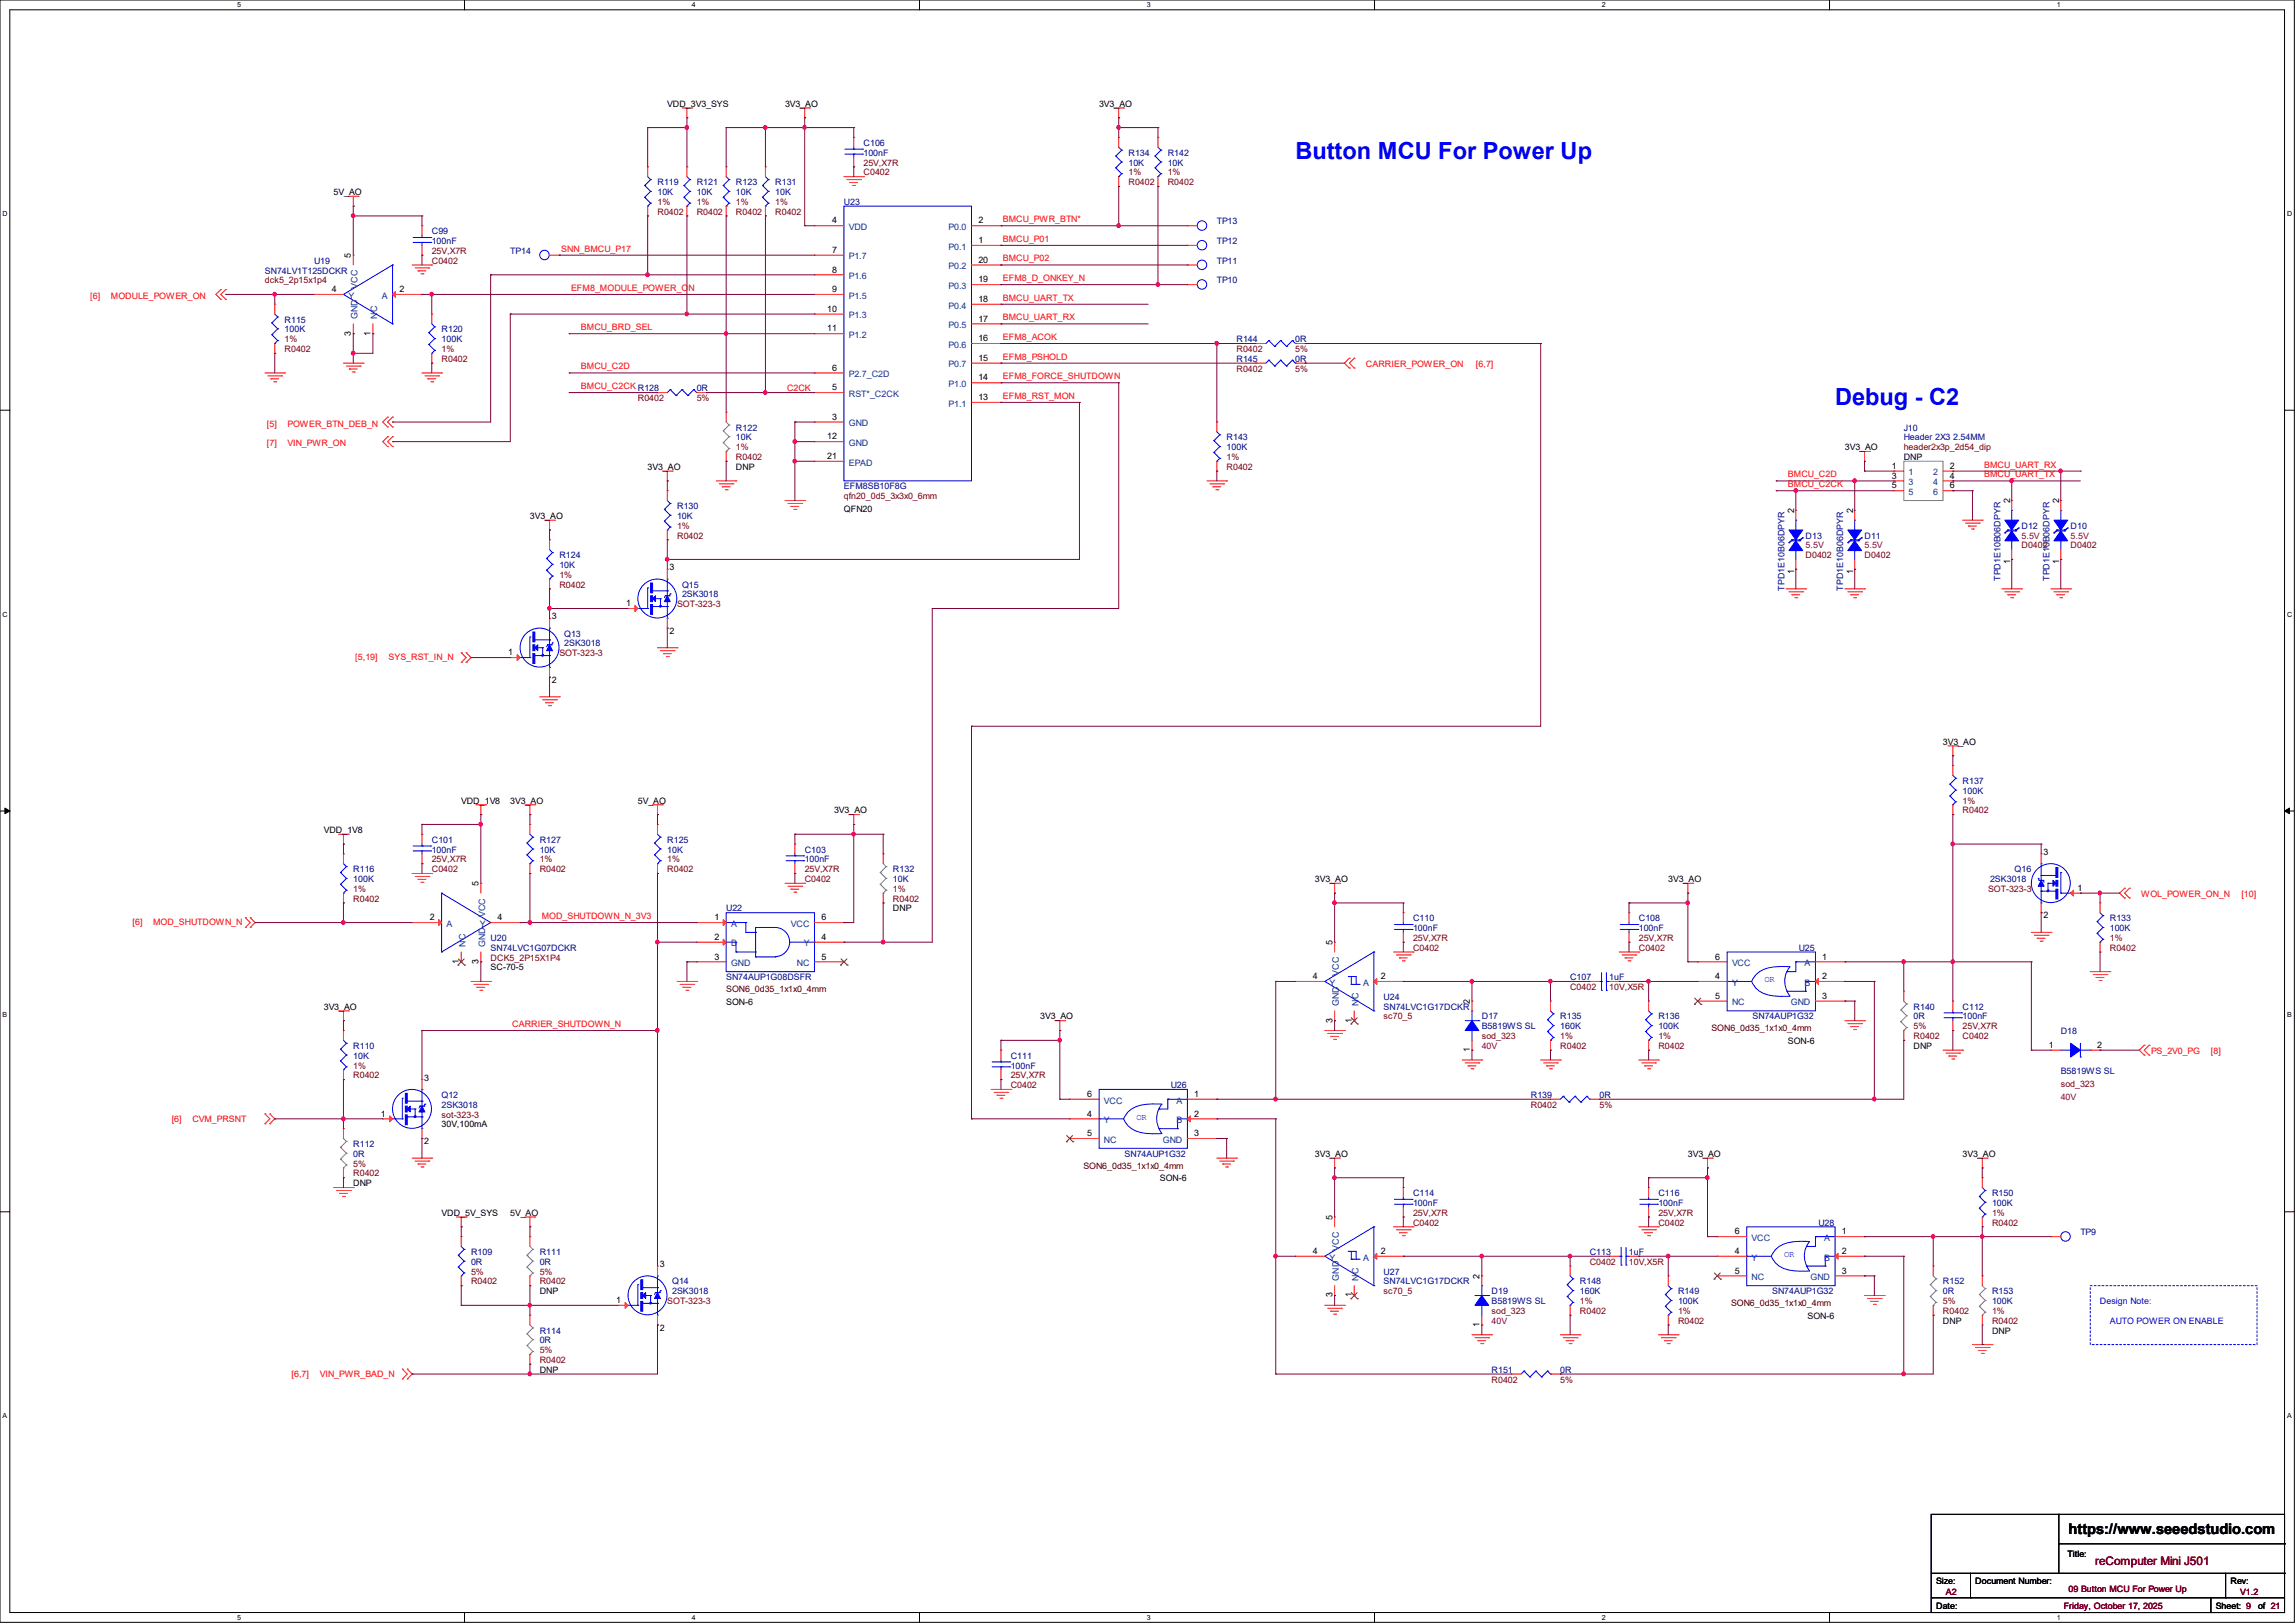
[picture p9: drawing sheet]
<svg xmlns="http://www.w3.org/2000/svg" width="297mm" height="210mm" viewBox="0 0 297 210" stroke-linecap="round" stroke-linejoin="round" font-family="sans-serif">
<defs><g id="words">
<g font-size="3" fill="#00f">
<text x="167.6" y="20.6">Button MCU For Power Up</text>
<text x="237.5" y="52.4">Debug - C2</text>
</g>
<text font-size="1.9" x="267.7" y="198.5">https://www.seeedstudio.com</text>
<text font-size="1.5" fill="#800000" x="271.1" y="202.6">reComputer Mini J501</text>
<g font-size="1.1">
<text x="86.4" y="13.8">VDD_3V3_SYS</text>
<text x="101.6" y="13.8">3V3_AO</text>
<text x="142.2" y="13.8">3V3_AO</text>
<text x="43.2" y="25.2">5V_AO</text>
<text x="107.7" y="28.9">4</text>
<text x="126.6" y="28.9">2</text>
<text x="45.4" y="33.4" transform="rotate(-90 45.4 33.4)">5</text>
<text x="107.7" y="32.7">7</text>
<text x="107.7" y="35.3">8</text>
<text x="126.6" y="31.5">1</text>
<text x="126.6" y="34">20</text>
<text x="42.9" y="37.8">4</text>
<text x="51.7" y="37.8">2</text>
<text x="107.1" y="40.3">10</text>
<text x="107.7" y="37.8">9</text>
<text x="126.6" y="36.5">19</text>
<text x="126.6" y="39.1">18</text>
<text x="126.6" y="41.6">17</text>
<text x="45.4" y="43.4" transform="rotate(-90 45.4 43.4)">3</text>
<text x="48" y="43.4" transform="rotate(-90 48 43.4)">1</text>
<text x="107.1" y="42.9">11</text>
<text x="107.7" y="48">6</text>
<text x="126.6" y="44.2">16</text>
<text x="126.6" y="46.7">15</text>
<text x="107.7" y="50.5">5</text>
<text x="126.6" y="49.2">14</text>
<text x="126.6" y="51.8">13</text>
<text x="107.1" y="56.9">12</text>
<text x="107.1" y="59.4">21</text>
<text x="107.7" y="54.3">3</text>
<text x="238.8" y="58.3">3V3_AO</text>
<text x="246.4" y="59.5">DNP</text>
<text x="83.8" y="60.8">3V3_AO</text>
<text x="95.2" y="60.8">DNP</text>
<text x="244.8" y="60.7">1</text>
<text x="244.8" y="61.9">3</text>
<text x="244.8" y="63.2">5</text>
<text x="252.3" y="63.2">6</text>
<text x="252.3" y="61.9">4</text>
<text x="252.3" y="60.7">2</text>
<text x="260.1" y="65.1" transform="rotate(-90 260.1 65.1)">2</text>
<text x="266.5" y="65.1" transform="rotate(-90 266.5 65.1)">2</text>
<text x="68.6" y="67.1">3V3_AO</text>
<text x="109.2" y="66.3">QFN20</text>
<text x="232.2" y="66.4" transform="rotate(-90 232.2 66.4)">2</text>
<text x="239.8" y="66.4" transform="rotate(-90 239.8 66.4)">2</text>
<text x="86.7" y="73.8">3</text>
<text x="232.2" y="74.3" transform="rotate(-90 232.2 74.3)">1</text>
<text x="239.8" y="74.3" transform="rotate(-90 239.8 74.3)">1</text>
<text x="260.1" y="73" transform="rotate(-90 260.1 73)">1</text>
<text x="266.5" y="73" transform="rotate(-90 266.5 73)">1</text>
<text x="71.4" y="80.1">3</text>
<text x="81" y="78.4">1</text>
<text x="86.7" y="82">2</text>
<text x="65.8" y="84.8">1</text>
<text x="71.4" y="88.4">2</text>
<text x="251.5" y="96.4">3V3_AO</text>
<text x="41.9" y="107.8">VDD_1V8</text>
<text x="59.7" y="104">VDD_1V8</text>
<text x="66" y="104">3V3_AO</text>
<text x="82.5" y="104">5V_AO</text>
<text x="107.9" y="105.2">3V3_AO</text>
<text x="264.4" y="110.6">3</text>
<text x="55.6" y="119.1">2</text>
<text x="61.9" y="114.7" transform="rotate(-90 61.9 114.7)">5</text>
<text x="64.4" y="119.1">4</text>
<text x="92.5" y="119.1">1</text>
<text x="106.3" y="119.1">6</text>
<text x="115.6" y="117.9">DNP</text>
<text x="170.2" y="114.1">3V3_AO</text>
<text x="215.9" y="114.1">3V3_AO</text>
<text x="264.4" y="118.8">2</text>
<text x="268.9" y="115.3">1</text>
<text x="59.4" y="124.7" transform="rotate(-90 59.4 124.7)">1</text>
<text x="61.9" y="124.7" transform="rotate(-90 61.9 124.7)">3</text>
<text x="63.5" y="125.6">SC-70-5</text>
<text x="92.5" y="121.6">2</text>
<text x="92.5" y="124.2">3</text>
<text x="106.3" y="121.6">4</text>
<text x="106.3" y="124.2">5</text>
<text x="172.4" y="122.3" transform="rotate(-90 172.4 122.3)">5</text>
<text x="222" y="124.2">6</text>
<text x="235.8" y="124.2">1</text>
<text x="41.9" y="130.6">3V3_AO</text>
<text x="94" y="130">SON-6</text>
<text x="134.6" y="131.9">3V3_AO</text>
<text x="169.9" y="126.7">4</text>
<text x="178.7" y="126.7">2</text>
<text x="190.2" y="129.9" transform="rotate(-90 190.2 129.9)">2</text>
<text x="222" y="126.7">4</text>
<text x="222" y="129.2">5</text>
<text x="235.8" y="126.7">2</text>
<text x="235.8" y="129.2">3</text>
<text x="172.4" y="132.3" transform="rotate(-90 172.4 132.3)">3</text>
<text x="175" y="132.3" transform="rotate(-90 175 132.3)">1</text>
<text x="190.2" y="136.1" transform="rotate(-90 190.2 136.1)">1</text>
<text x="231.4" y="135.1">SON-6</text>
<text x="247.6" y="135.7">DNP</text>
<text x="265.2" y="135.6">1</text>
<text x="271.4" y="135.6">2</text>
<text x="54.9" y="139.8">3</text>
<text x="140.7" y="141.9">6</text>
<text x="154.6" y="141.9">1</text>
<text x="49.3" y="144.5">1</text>
<text x="54.9" y="148">2</text>
<text x="57.1" y="145.9">30V,100mA</text>
<text x="140.7" y="144.5">4</text>
<text x="140.7" y="147">5</text>
<text x="154.6" y="144.5">2</text>
<text x="154.6" y="147">3</text>
<text x="170.2" y="149.7">3V3_AO</text>
<text x="218.4" y="149.7">3V3_AO</text>
<text x="254" y="149.7">3V3_AO</text>
<text x="45.7" y="153.5">DNP</text>
<text x="150.1" y="152.9">SON-6</text>
<text x="57.1" y="157.3">VDD_5V_SYS</text>
<text x="66" y="157.3">5V_AO</text>
<text x="172.4" y="157.9" transform="rotate(-90 172.4 157.9)">5</text>
<text x="224.5" y="159.7">6</text>
<text x="238.4" y="159.7">1</text>
<text x="69.8" y="167.5">DNP</text>
<text x="85.4" y="164">3</text>
<text x="169.9" y="162.3">4</text>
<text x="172.4" y="167.9" transform="rotate(-90 172.4 167.9)">3</text>
<text x="175" y="167.9" transform="rotate(-90 175 167.9)">1</text>
<text x="178.7" y="162.3">2</text>
<text x="191.5" y="165.5" transform="rotate(-90 191.5 165.5)">2</text>
<text x="224.5" y="162.3">4</text>
<text x="224.5" y="164.8">5</text>
<text x="238.4" y="162.3">2</text>
<text x="238.4" y="164.8">3</text>
<text x="79.8" y="168.6">1</text>
<text x="85.4" y="172.2">2</text>
<text x="191.5" y="171.7" transform="rotate(-90 191.5 171.7)">1</text>
<text x="233.9" y="170.7">SON-6</text>
<text x="251.5" y="171.3">DNP</text>
<text x="257.8" y="172.6">DNP</text>
<text x="69.8" y="177.6">DNP</text>
<text x="267.6" y="201.5">Title:</text>
<text x="250.6" y="204.9">Size:</text>
<text x="250.6" y="208.2">Date:</text>
<text x="255.6" y="204.9">Document Number:</text>
<text x="286.8" y="208.2">Sheet: 9</text>
<text x="288.7" y="204.9">Rev:</text>
<text x="292.2" y="208.2">of 21</text>
</g>
<g font-size="1.1" fill="#000080">
<text x="85.1" y="24">R119</text>
<text x="90.2" y="24">R121</text>
<text x="95.2" y="24">R123</text>
<text x="100.3" y="24">R131</text>
<text x="111.8" y="18.9">C106</text>
<text x="111.8" y="20.2">100nF</text>
<text x="146" y="20.2">R134</text>
<text x="146" y="21.4">10K</text>
<text x="151.1" y="20.2">R142</text>
<text x="151.1" y="21.4">10K</text>
<text x="85.1" y="25.2">10K</text>
<text x="90.2" y="25.2">10K</text>
<text x="95.2" y="25.2">10K</text>
<text x="100.3" y="25.2">10K</text>
<text x="109.2" y="26.5">U23</text>
<text x="157.5" y="29">TP13</text>
<text x="34.3" y="35.4">SN74LV1T125DCKR</text>
<text x="40.6" y="34.1">U19</text>
<text x="55.9" y="30.3">C99</text>
<text x="55.9" y="31.6">100nF</text>
<text x="66" y="32.9">TP14</text>
<text x="157.5" y="31.6">TP12</text>
<text x="157.5" y="34.1">TP11</text>
<text x="36.8" y="41.7">R115</text>
<text x="157.5" y="36.7">TP10</text>
<text x="36.8" y="43">100K</text>
<text x="57.1" y="43">R120</text>
<text x="57.1" y="44.3">100K</text>
<text x="160" y="46.8">R145</text>
<text x="160" y="44.3">R144</text>
<text x="167.6" y="46.8">0R</text>
<text x="167.6" y="44.3">0R</text>
<text x="82.5" y="50.6">R128</text>
<text x="90.2" y="50.6">0R</text>
<text x="95.2" y="55.7">R122</text>
<text x="95.2" y="57">10K</text>
<text x="158.7" y="57">R143</text>
<text x="158.7" y="58.3">100K</text>
<text x="246.4" y="55.7">J10</text>
<text x="246.4" y="57">Header 2X3 2.54MM</text>
<text x="87.6" y="65.9">R130</text>
<text x="109.2" y="63.3">EFM8SB10F8G</text>
<text x="87.6" y="67.1">10K</text>
<text x="233.7" y="69.7">D13</text>
<text x="241.3" y="69.7">D11</text>
<text x="261.6" y="68.4">D12</text>
<text x="268" y="68.4">D10</text>
<text x="72.4" y="72.2">R124</text>
<text x="72.4" y="73.5">10K</text>
<text x="88.3" y="76">Q15</text>
<text x="88.3" y="77.3">2SK3018</text>
<text x="230.9" y="76.5" transform="rotate(-90 230.9 76.5)">TPD1E10B06DPYR</text>
<text x="238.6" y="76.5" transform="rotate(-90 238.6 76.5)">TPD1E10B06DPYR</text>
<text x="258.9" y="75.2" transform="rotate(-90 258.9 75.2)">TPD1E10B06DPYR</text>
<text x="265.2" y="75.2" transform="rotate(-90 265.2 75.2)">TPD1E10B06DPYR</text>
<text x="73" y="82.4">Q13</text>
<text x="73" y="83.7">2SK3018</text>
<text x="254" y="101.4">R137</text>
<text x="254" y="102.7">100K</text>
<text x="45.7" y="112.9">R116</text>
<text x="55.9" y="109.1">C101</text>
<text x="55.9" y="110.3">100nF</text>
<text x="69.8" y="109.1">R127</text>
<text x="69.8" y="110.3">10K</text>
<text x="86.4" y="109.1">R125</text>
<text x="86.4" y="110.3">10K</text>
<text x="104.1" y="110.3">C103</text>
<text x="104.1" y="111.6">100nF</text>
<text x="115.6" y="112.9">R132</text>
<text x="260.7" y="112.9">Q16</text>
<text x="45.7" y="114.1">100K</text>
<text x="94" y="117.9">U22</text>
<text x="115.6" y="114.1">10K</text>
<text x="182.9" y="119.2">C110</text>
<text x="212.1" y="119.2">C108</text>
<text x="257.5" y="114.1">2SK3018</text>
<text x="273" y="119.2">R133</text>
<text x="63.5" y="121.8">U20</text>
<text x="63.5" y="123">SN74LVC1G07DCKR</text>
<text x="182.9" y="120.5">100nF</text>
<text x="212.1" y="120.5">100nF</text>
<text x="232.8" y="123">U25</text>
<text x="273" y="120.5">100K</text>
<text x="94" y="126.8">SN74AUP1G08DSFR</text>
<text x="179.1" y="129.4">U24</text>
<text x="179.1" y="130.6">SN74LVC1G17DCKR</text>
<text x="191.8" y="131.9">D17</text>
<text x="201.9" y="131.9">R135</text>
<text x="203.2" y="126.8">C107</text>
<text x="208.3" y="126.8">1uF</text>
<text x="214.6" y="131.9">R136</text>
<text x="226.8" y="131.9">SN74AUP1G32</text>
<text x="247.6" y="130.6">R140</text>
<text x="247.6" y="131.9">0R</text>
<text x="254" y="130.6">C112</text>
<text x="254" y="131.9">100nF</text>
<text x="45.7" y="135.7">R110</text>
<text x="45.7" y="137">10K</text>
<text x="130.8" y="137">C111</text>
<text x="191.8" y="133.2">B5819WS SL</text>
<text x="201.9" y="133.2">160K</text>
<text x="214.6" y="133.2">100K</text>
<text x="266.7" y="133.8">D18</text>
<text x="57.1" y="142.1">Q12</text>
<text x="57.1" y="143.3">2SK3018</text>
<text x="130.8" y="138.3">100nF</text>
<text x="151.5" y="140.8">U26</text>
<text x="198.1" y="142.1">R139</text>
<text x="207" y="142.1">0R</text>
<text x="266.7" y="139">B5819WS SL</text>
<text x="45.7" y="148.4">R112</text>
<text x="45.7" y="149.7">0R</text>
<text x="145.5" y="149.7">SN74AUP1G32</text>
<text x="182.9" y="154.8">C114</text>
<text x="214.6" y="154.8">C116</text>
<text x="257.8" y="154.8">R150</text>
<text x="182.9" y="156">100nF</text>
<text x="214.6" y="156">100nF</text>
<text x="235.3" y="158.6">U28</text>
<text x="257.8" y="156">100K</text>
<text x="269.2" y="159.9">TP9</text>
<text x="61" y="162.4">R109</text>
<text x="61" y="163.7">0R</text>
<text x="69.8" y="162.4">R111</text>
<text x="69.8" y="163.7">0R</text>
<text x="87" y="166.2">Q14</text>
<text x="87" y="167.5">2SK3018</text>
<text x="179.1" y="164.9">U27</text>
<text x="179.1" y="166.2">SN74LVC1G17DCKR</text>
<text x="193" y="167.5">D19</text>
<text x="204.5" y="166.2">R148</text>
<text x="204.5" y="167.5">160K</text>
<text x="205.7" y="162.4">C113</text>
<text x="210.8" y="162.4">1uF</text>
<text x="217.2" y="167.5">R149</text>
<text x="229.4" y="167.5">SN74AUP1G32</text>
<text x="251.5" y="166.2">R152</text>
<text x="251.5" y="167.5">0R</text>
<text x="257.8" y="167.5">R153</text>
<text x="69.8" y="172.6">R114</text>
<text x="69.8" y="173.8">0R</text>
<text x="193" y="168.7">B5819WS SL</text>
<text x="217.2" y="168.7">100K</text>
<text x="257.8" y="168.7">100K</text>
<text x="193" y="177.6">R151</text>
<text x="201.9" y="177.6">0R</text>
</g>
<g font-size="1.1" fill="#800000">
<text x="111.8" y="22.7">C0402</text>
<text x="111.8" y="21.4">25V,X7R</text>
<text x="146" y="22.7">1%</text>
<text x="146" y="24">R0402</text>
<text x="151.1" y="22.7">1%</text>
<text x="151.1" y="24">R0402</text>
<text x="85.1" y="26.5">1%</text>
<text x="85.1" y="27.8">R0402</text>
<text x="90.2" y="26.5">1%</text>
<text x="90.2" y="27.8">R0402</text>
<text x="95.2" y="26.5">1%</text>
<text x="95.2" y="27.8">R0402</text>
<text x="100.3" y="26.5">1%</text>
<text x="100.3" y="27.8">R0402</text>
<text x="55.9" y="34.1">C0402</text>
<text x="55.9" y="32.9">25V,X7R</text>
<text x="34.3" y="36.7">dck5_2p15x1p4</text>
<text x="36.8" y="44.3">1%</text>
<text x="36.8" y="45.6">R0402</text>
<text x="57.1" y="45.6">1%</text>
<text x="57.1" y="46.8">R0402</text>
<text x="160" y="45.6">R0402</text>
<text x="167.6" y="45.6">5%</text>
<text x="82.5" y="51.9">R0402</text>
<text x="90.2" y="51.9">5%</text>
<text x="160" y="48.1">R0402</text>
<text x="167.6" y="48.1">5%</text>
<text x="95.2" y="58.3">1%</text>
<text x="95.2" y="59.5">R0402</text>
<text x="158.7" y="59.5">1%</text>
<text x="246.4" y="58.3">header2x3p_2d54_dip</text>
<text x="109.2" y="64.6">qfn20_0d5_3x3x0_6mm</text>
<text x="158.7" y="60.8">R0402</text>
<text x="87.6" y="68.4">1%</text>
<text x="87.6" y="69.7">R0402</text>
<text x="261.6" y="71">D0402</text>
<text x="268" y="71">D0402</text>
<text x="72.4" y="74.8">1%</text>
<text x="72.4" y="76">R0402</text>
<text x="233.7" y="72.2">D0402</text>
<text x="241.3" y="72.2">D0402</text>
<text x="87.6" y="78.6">SOT-323-3</text>
<text x="72.4" y="84.9">SOT-323-3</text>
<text x="254" y="104">1%</text>
<text x="254" y="105.2">R0402</text>
<text x="55.9" y="112.9">C0402</text>
<text x="55.9" y="111.6">25V,X7R</text>
<text x="69.8" y="111.6">1%</text>
<text x="69.8" y="112.9">R0402</text>
<text x="86.4" y="111.6">1%</text>
<text x="86.4" y="112.9">R0402</text>
<text x="104.1" y="112.9">25V,X7R</text>
<text x="45.7" y="115.4">1%</text>
<text x="45.7" y="116.7">R0402</text>
<text x="104.1" y="114.1">C0402</text>
<text x="115.6" y="115.4">1%</text>
<text x="115.6" y="116.7">R0402</text>
<text x="257.3" y="115.4">SOT-323-3</text>
<text x="63.5" y="124.3">DCK5_2P15X1P4</text>
<text x="182.9" y="123">C0402</text>
<text x="182.9" y="121.8">25V,X7R</text>
<text x="212.1" y="123">C0402</text>
<text x="212.1" y="121.8">25V,X7R</text>
<text x="273" y="121.8">1%</text>
<text x="273" y="123">R0402</text>
<text x="179.1" y="131.9">sc70_5</text>
<text x="203.2" y="128.1">C0402</text>
<text x="208.3" y="128.1">10V,X5R</text>
<text x="191.8" y="134.5">sod_323</text>
<text x="201.9" y="134.5">1%</text>
<text x="201.9" y="135.7">R0402</text>
<text x="214.6" y="134.5">1%</text>
<text x="214.6" y="135.7">R0402</text>
<text x="247.6" y="133.2">5%</text>
<text x="247.6" y="134.5">R0402</text>
<text x="254" y="134.5">C0402</text>
<text x="254" y="133.2">25V,X7R</text>
<text x="45.7" y="138.3">1%</text>
<text x="45.7" y="139.5">R0402</text>
<text x="130.8" y="140.8">C0402</text>
<text x="130.8" y="139.5">25V,X7R</text>
<text x="198.1" y="143.3">R0402</text>
<text x="207" y="143.3">5%</text>
<text x="266.7" y="140.7">sod_323</text>
<text x="57.1" y="144.6">sot-323-3</text>
<text x="45.7" y="151">5%</text>
<text x="45.7" y="152.2">R0402</text>
<text x="182.9" y="158.6">C0402</text>
<text x="182.9" y="157.3">25V,X7R</text>
<text x="214.6" y="158.6">C0402</text>
<text x="214.6" y="157.3">25V,X7R</text>
<text x="257.8" y="157.3">1%</text>
<text x="257.8" y="158.6">R0402</text>
<text x="61" y="164.9">5%</text>
<text x="61" y="166.2">R0402</text>
<text x="69.8" y="164.9">5%</text>
<text x="69.8" y="166.2">R0402</text>
<text x="179.1" y="167.5">sc70_5</text>
<text x="205.7" y="163.7">C0402</text>
<text x="210.8" y="163.7">10V,X5R</text>
<text x="86.4" y="168.7">SOT-323-3</text>
<text x="193" y="170">sod_323</text>
<text x="204.5" y="168.7">1%</text>
<text x="204.5" y="170">R0402</text>
<text x="217.2" y="170">1%</text>
<text x="217.2" y="171.3">R0402</text>
<text x="251.5" y="168.7">5%</text>
<text x="251.5" y="170">R0402</text>
<text x="257.8" y="170">1%</text>
<text x="257.8" y="171.3">R0402</text>
<text x="69.8" y="175.1">5%</text>
<text x="69.8" y="176.4">R0402</text>
<text x="193" y="178.9">R0402</text>
<text x="201.9" y="178.9">5%</text>
<text x="251.8" y="206.3">A2</text>
<text x="267.1" y="208.2">Friday, October 17, 2025</text>
<text x="267.7" y="206">09 Button MCU For Power Up</text>
<text x="289.9" y="206.3">V1.2</text>
</g>
<g font-size="1.1" fill="#004080">
<text x="109.9" y="29.8">VDD</text>
<text x="122.8" y="29.8">P0.0</text>
<text x="109.9" y="33.6">P1.7</text>
<text x="122.8" y="32.3">P0.1</text>
<text x="122.8" y="34.8">P0.2</text>
<text x="45.1" y="38.7">Y</text>
<text x="46.3" y="41.3" transform="rotate(-90 46.3 41.3)">GND</text>
<text x="46.3" y="37.4" transform="rotate(-90 46.3 37.4)">VCC</text>
<text x="48.8" y="41.3" transform="rotate(-90 48.8 41.3)">NC</text>
<text x="49.4" y="38.7">A</text>
<text x="109.9" y="36.1">P1.6</text>
<text x="109.9" y="38.7">P1.5</text>
<text x="109.9" y="41.2">P1.3</text>
<text x="122.8" y="37.4">P0.3</text>
<text x="122.8" y="39.9">P0.4</text>
<text x="109.9" y="43.7">P1.2</text>
<text x="122.8" y="42.5">P0.5</text>
<text x="122.8" y="45">P0.6</text>
<text x="122.8" y="47.5">P0.7</text>
<text x="109.9" y="48.8">P2.7_C2D</text>
<text x="109.9" y="51.4">RST*_C2CK</text>
<text x="122.8" y="50.1">P1.0</text>
<text x="122.8" y="52.6">P1.1</text>
<text x="109.9" y="55.2">GND</text>
<text x="109.9" y="57.7">GND</text>
<text x="109.9" y="60.2">EPAD</text>
<text x="247" y="61.5">1</text>
<text x="247" y="62.8">3</text>
<text x="247" y="64.1">5</text>
<text x="250.2" y="64.1">6</text>
<text x="250.2" y="62.8">4</text>
<text x="250.2" y="61.5">2</text>
<text x="57.8" y="119.9">A</text>
<text x="62.1" y="119.9">Y</text>
<text x="62.8" y="118.7" transform="rotate(-90 62.8 118.7)">VCC</text>
<text x="94.6" y="119.9">A</text>
<text x="102.4" y="119.9">VCC</text>
<text x="60.2" y="122.6" transform="rotate(-90 60.2 122.6)">NC</text>
<text x="62.8" y="122.6" transform="rotate(-90 62.8 122.6)">GND</text>
<text x="94.6" y="122.5">B</text>
<text x="94.6" y="125">GND</text>
<text x="103.1" y="125">NC</text>
<text x="104" y="122.5">Y</text>
<text x="224.1" y="125">VCC</text>
<text x="233.5" y="125">A</text>
<text x="172.1" y="127.6">Y</text>
<text x="173.3" y="130.2" transform="rotate(-90 173.3 130.2)">GND</text>
<text x="173.3" y="126.3" transform="rotate(-90 173.3 126.3)">VCC</text>
<text x="175.8" y="130.2" transform="rotate(-90 175.8 130.2)">NC</text>
<text x="176.4" y="127.6">A</text>
<text x="224.1" y="127.6">Y</text>
<text x="224.1" y="130.1">NC</text>
<text x="231.8" y="130.1">GND</text>
<text x="233.5" y="127.6">B</text>
<text x="142.9" y="142.8">VCC</text>
<text x="152.3" y="142.8">A</text>
<text x="142.9" y="145.3">Y</text>
<text x="142.9" y="147.9">NC</text>
<text x="150.5" y="147.9">GND</text>
<text x="152.3" y="145.3">B</text>
<text x="173.3" y="161.8" transform="rotate(-90 173.3 161.8)">VCC</text>
<text x="226.7" y="160.6">VCC</text>
<text x="236.1" y="160.6">A</text>
<text x="172.1" y="163.1">Y</text>
<text x="173.3" y="165.7" transform="rotate(-90 173.3 165.7)">GND</text>
<text x="175.8" y="165.7" transform="rotate(-90 175.8 165.7)">NC</text>
<text x="176.4" y="163.1">A</text>
<text x="226.7" y="163.1">Y</text>
<text x="226.7" y="165.7">NC</text>
<text x="234.3" y="165.7">GND</text>
<text x="236.1" y="163.1">B</text>
</g>
<g font-size="1.1" fill="#f00">
<text x="129.8" y="28.7">BMCU_PWR_BTN*</text>
<text x="72.6" y="32.6">SNN_BMCU_P17</text>
<text x="129.8" y="31.3">BMCU_P01</text>
<text x="129.8" y="33.8">BMCU_P02</text>
<text x="11.7" y="38.7">[6]</text>
<text x="14.4" y="38.7">MODULE_POWER_ON</text>
<text x="73.9" y="37.6">EFM8_MODULE_POWER_ON</text>
<text x="129.8" y="36.4">EFM8_D_ONKEY_N</text>
<text x="129.8" y="38.9">BMCU_UART_TX</text>
<text x="129.8" y="41.4">BMCU_UART_RX</text>
<text x="75.2" y="42.7">BMCU_BRD_SEL</text>
<text x="75.2" y="47.8">BMCU_C2D</text>
<text x="129.8" y="44">EFM8_ACOK</text>
<text x="129.8" y="46.5">EFM8_PSHOLD</text>
<text x="176.8" y="47.5">CARRIER_POWER_ON</text>
<text x="191" y="47.5">[6,7]</text>
<text x="75.2" y="50.3">BMCU_C2CK</text>
<text x="101.9" y="50.5">C2CK</text>
<text x="129.8" y="49.1">EFM8_FORCE_SHUTDOWN</text>
<text x="129.8" y="51.6">EFM8_RST_MON</text>
<text x="34.5" y="55.2">[5]</text>
<text x="34.5" y="57.7">[7]</text>
<text x="37.2" y="55.2">POWER_BTN_DEB_N</text>
<text x="37.2" y="57.7">VIN_PWR_ON</text>
<text x="231.4" y="61.8">BMCU_C2D</text>
<text x="231.4" y="63">BMCU_C2CK</text>
<text x="256.8" y="60.5">BMCU_UART_RX</text>
<text x="256.8" y="61.8">BMCU_UART_TX</text>
<text x="46" y="85.4">[5,19]</text>
<text x="50.3" y="85.4">SYS_RST_IN_N</text>
<text x="17.1" y="119.7">[6]</text>
<text x="19.8" y="119.7">MOD_SHUTDOWN_N</text>
<text x="70.1" y="118.9">MOD_SHUTDOWN_N_3V3</text>
<text x="277.1" y="116">WOL_POWER_ON_N</text>
<text x="290.1" y="116">[10]</text>
<text x="66.3" y="132.9">CARRIER_SHUTDOWN_N</text>
<text x="278.4" y="136.4">PS_2V0_PG</text>
<text x="286.1" y="136.4">[8]</text>
<text x="22.2" y="145.1">[6]</text>
<text x="24.9" y="145.1">CVM_PRSNT</text>
<text x="37.7" y="178.1">[6,7]</text>
<text x="41.4" y="178.1">VIN_PWR_BAD_N</text>
</g>
<g font-size="1.1" fill="#800040">
<text x="233.7" y="71">5.5V</text>
<text x="241.3" y="71">5.5V</text>
<text x="261.6" y="69.7">5.5V</text>
<text x="268" y="69.7">5.5V</text>
<text x="191.8" y="135.7">40V</text>
<text x="266.7" y="142.3">40V</text>
<text x="193" y="171.3">40V</text>
</g>
<g font-size="1.1" fill="#400000">
<text x="94" y="128.4">SON6_0d35_1x1x0_4mm</text>
<text x="221.5" y="133.4">SON6_0d35_1x1x0_4mm</text>
<text x="140.2" y="151.2">SON6_0d35_1x1x0_4mm</text>
<text x="224" y="169">SON6_0d35_1x1x0_4mm</text>
</g>
<g font-size="1.1" fill="#00f">
<text x="228.3" y="127.1">OR</text>
<text x="147.1" y="144.9">OR</text>
<text x="230.9" y="162.6">OR</text>
<text x="271.8" y="168.7">Design Note:</text>
<text x="273" y="171.3">AUTO POWER ON ENABLE</text>
</g>
<g font-size=".9">
<text x="30.7" y=".9">5</text>
<text x="89.5" y=".9">4</text>
<text x="148.4" y=".9">3</text>
<text x="207.3" y=".9">2</text>
<text x="266.2" y=".9">1</text>
<text x=".3" y="28">D</text>
<text x="296" y="28">D</text>
<text x=".3" y="79.8">C</text>
<text x="296" y="79.8">C</text>
<text x=".3" y="131.7">B</text>
<text x="296" y="131.7">B</text>
<text x=".3" y="183.5">A</text>
<text x="296" y="183.5">A</text>
<text x="30.7" y="209.6">5</text>
<text x="89.5" y="209.6">4</text>
<text x="148.4" y="209.6">3</text>
<text x="207.3" y="209.6">2</text>
<text x="266.2" y="209.6">1</text>
</g>
</g></defs>
<path d="M0 0h296.9v209.9h-296.9zM1.3 1.3h294.4v207.4h-294.4z" fill="none" stroke="#000" stroke-width=".13"/>
<g fill="#fff">
<path d="M30.7 .1h.5v1h-.5z"/>
<path d="M30.7 208.8h.5v1h-.5z"/>
</g>
<path d="M60.1 0v1.3M60.1 208.7v1.2" fill="none" stroke="#000" stroke-width=".13"/>
<g fill="#fff">
<path d="M89.5 .1h.5v1h-.5z"/>
<path d="M89.5 208.8h.5v1h-.5z"/>
</g>
<path d="M119 0v1.3M119 208.7v1.2" fill="none" stroke="#000" stroke-width=".13"/>
<g fill="#fff">
<path d="M148.4 .1h.5v1h-.5z"/>
<path d="M148.4 208.8h.5v1h-.5z"/>
</g>
<path d="M177.9 0v1.3M177.9 208.7v1.2" fill="none" stroke="#000" stroke-width=".13"/>
<g fill="#fff">
<path d="M207.3 .1h.5v1h-.5z"/>
<path d="M207.3 208.8h.5v1h-.5z"/>
</g>
<path d="M236.8 0v1.3M236.8 208.7v1.2" fill="none" stroke="#000" stroke-width=".13"/>
<g fill="#fff">
<path d="M266.2 .1h.5v1h-.5z"/>
<path d="M266.2 208.8h.5v1h-.5z"/>
<path d="M.3 27.2h.7v1h-.7z"/>
<path d="M296 27.2h.6v1h-.6z"/>
<path d="M.3 79h.7v1h-.7z"/>
<path d="M296 79h.6v1h-.6z"/>
</g>
<path d="M0 53.1h1.3M295.7 53.1h1.2" fill="none" stroke="#000" stroke-width=".13"/>
<g fill="#fff">
<path d="M.3 130.9h.6v1h-.6z"/>
<path d="M296 130.9h.6v1h-.6z"/>
</g>
<path d="M0 104.9h1.3M295.7 104.9h1.2" fill="none" stroke="#000" stroke-width=".13"/>
<path d="M.6 104.6l.7 .3-.7 .4zM295.7 104.9l.6-.3v.7z" fill="#000" stroke="#000" stroke-width=".13"/>
<g fill="#fff">
<path d="M.3 182.7h.6v1h-.6z"/>
<path d="M296 182.7h.5v1h-.5z"/>
</g>
<g fill="none" stroke="#000" stroke-width=".13">
<path d="M0 156.8h1.3M295.7 156.8h1.2M249.9 196h45.8v12.7h-45.8zM266.4 196h.1M266.4 196v7.6M266.4 199.8h29.3M295.7 199.8h.1M249.9 206.8h.1M249.9 206.8h45.8M249.9 203.6h45.8M255 206.8h.1M255 203.6v3.2"/>
<path d="M286.1 208.7h.1M286.1 206.8v1.9M288 206.8h.1M288 203.6v3.2M295.7 203.6h.1"/>
</g>
<path d="M270.5 166.4h21.6v7.6h-21.6z" fill="none" stroke="#00f" stroke-width=".13" stroke-dasharray=".3 .3"/>
<g fill="none" stroke="#f00" stroke-width=".13">
<path d="M88.3 14h1.2M88.9 15.2h.1M88.9 14v1.2M89.5 14h.1M103.5 14h1.3M104.1 15.2h.1M104.1 14v1.2M104.8 14h.1M110.5 17.8h.1M110.5 17.8v1.2M144.1 14h1.3M144.8 15.2h.1"/>
<path d="M144.8 17.8h.1M144.8 14v1.2M144.8 17.8v1.2M145.4 14h.1M149.9 17.8h.1M149.9 17.8v1.2M28.6 37.5h.1M28.6 38.7h.1M28.6 37.5l-.7 .6 .7 .6M29.2 37.5h.1M29.2 38.7h.1M29.2 37.5l-.6 .6 .6 .6"/>
<path d="M35.6 39.4h.1M35.6 39.4v1.2M40.6 38.1h.1M40.6 38.1h3.8M45.1 25.4h1.3M45.7 26.7h.1M45.7 33h.1M45.7 25.4v1.3M45.7 33v1.3M46.4 25.4h.1M50.8 38.1h3.8M53.3 34.3h2.6"/>
<path d="M53.7 34.7h1.8M54.1 35.1h.1M54.1 35.1h1M54.5 35.4h.2M54.6 38.1h.1M54.6 29.2h.1M54.6 33h.1M54.6 29.2v1.3M54.6 31.7v1.3M54.7 35.4h.1M55.5 34.7h.1M55.9 34.3h.1"/>
<path d="M71.1 33h1.3M72.4 33h.1M83.8 21.6h.1M83.8 27.9h.1M83.8 21.6v1.3M83.8 26.7v1.2M88.9 21.6h.1M88.9 27.9h.1M88.9 21.6v1.3M88.9 26.7v1.2M94 21.6h.1M94 27.9h.1"/>
<path d="M94 21.6v1.3M94 26.7v1.2M99.1 21.6h.1M99.1 27.9h.1M99.1 21.6v1.3M99.1 26.7v1.2M105.4 29.2h.1M105.4 33h.1M105.4 35.6h.1M105.4 38.1h.1M105.4 29.2h3.8M105.4 33h3.8"/>
<path d="M105.4 35.6h3.8M105.4 38.1h3.8M109.2 22.9h2.6M109.6 23.2h1.8M110 23.6h.1M110 23.6h1M110.4 24h.2M110.5 21.6h.1M110.5 20.3v1.3M110.6 24h.1M111.4 23.2h.1M111.8 22.9h.1"/>
<path d="M125.7 34.3h3.8M125.7 31.7h3.8M125.7 29.2h3.8M125.7 36.8h3.8M125.7 39.4h3.8M129.5 29.2h.1M129.5 31.7h.1M129.5 34.3h.1M129.5 36.8h.1M129.5 39.4h.1M144.8 24.1h.1M144.8 22.9v1.2"/>
<path d="M149.9 24.1h.1M149.9 22.9v1.2M153.7 31.7h.1M153.7 29.2h.1M153.7 34.3h.1M153.7 36.8h.1M153.7 34.3h1.2M153.7 31.7h1.2M153.7 29.2h1.2M153.7 36.8h1.2M34.3 48.3h2.5M34.7 48.6h1.7"/>
<path d="M35.1 49h.1M35.1 49h1M35.4 49.4h.3M35.6 45.7h.1M35.6 44.4v1.3M35.7 49.4h.1M36.4 48.6h.1M36.8 48.3h.1M44.4 47h2.6M44.8 47.4h1.8M45.2 47.8h.1M45.2 47.8h1"/>
<path d="M45.6 48.1h.2M45.7 43.2h.1M45.7 41.9v1.3M45.8 48.1h.1M46.6 47.4h.1M47 47h.1M48.3 43.2h.1M48.3 41.9v1.3M50.2 54h.1M50.2 55.2h.1M50.2 56.5h.1M50.2 57.8h.1"/>
<path d="M50.2 54l-.7 .6 .7 .6M50.2 56.5l-.7 .6 .7 .7M50.8 54h.1M50.8 55.2h.1M50.8 56.5h.1M50.8 57.8h.1M50.8 54l-.6 .6 .6 .6M50.8 56.5l-.6 .6 .6 .7M54.6 48.3h2.5M55 48.6h1.8M55.4 49h.1M55.4 49h1"/>
<path d="M55.8 49.4h.2M55.9 40.6h.1M55.9 47h.1M55.9 40.6v1.3M55.9 45.7v1.3M56 49.4h.1M56.8 48.6h.1M57.1 48.3h.1M85.1 50.8h.1M85.1 50.8h1.3M90.2 50.8h1.2M91.4 50.8h.1"/>
<path d="M94 53.3h.1M94 59.7h.1M94 53.3v1.3M94 58.4v1.3M105.4 40.6h.1M105.4 43.2h.1M105.4 48.3h.1M105.4 50.8h.1M105.4 54.6h.1M105.4 57.1h.1M105.4 59.7h.1M105.4 48.3h3.8"/>
<path d="M105.4 50.8h3.8M105.4 40.6h3.8M105.4 43.2h3.8M105.4 54.6h3.8M105.4 57.1h3.8M105.4 59.7h3.8M125.7 47h3.8M125.7 44.4h3.8M125.7 41.9h3.8M125.7 49.5h3.8M125.7 52.1h3.8M129.5 41.9h.1"/>
<path d="M129.5 44.4h.1M129.5 47h.1M129.5 49.5h.1M129.5 52.1h.1M157.5 54.6h.1M157.5 54.6v1.3M157.5 59.7v1.3M162.6 47h.1M162.6 44.4h.1M162.6 47h1.2M162.6 44.4h1.2M167.6 47h1.3"/>
<path d="M167.6 44.4h1.3M168.9 47h.1M168.9 44.4h.1M174.6 46.4h.1M174.6 47.6h.1M174.6 46.4l-.6 .6 .6 .6M175.3 47.6h.1M175.3 46.4h.1M175.3 46.4l-.7 .6 .7 .6M240.7 58.4h1.2M241.3 59.7h.1M241.3 58.4v1.3"/>
<path d="M241.9 58.4h.1M70.5 67.3h1.3M71.1 68.6h.1M71.1 69.8h.1M71.1 76.2h.1M71.1 67.3v1.3M71.1 69.8v1.3M71.1 74.9v1.3M71.8 67.3h.1M81.3 78.7h.1M81.3 78.7h1.2M85.7 61h1.3"/>
<path d="M86.4 62.2h.1M86.4 63.5h.1M86.4 69.8h.1M86.4 73.7h.1M86.4 61v1.2M86.4 63.5v1.3M86.4 68.6v1.2M86.4 73.7v1.2M87 61h.1M92.7 62.2h2.5M93.1 62.6h1.8M93.5 63h.1"/>
<path d="M93.5 63h1M93.9 63.4h.2M94.1 63.4h.1M94.9 62.6h.1M95.2 62.2h.1M101.6 64.8h2.5M102 65.2h1.8M102.4 65.5h.1M102.4 65.5h1M102.7 65.9h.3M103 65.9h.1M103.8 65.2h.1"/>
<path d="M104.1 64.8h.1M156.2 62.2h2.5M156.6 62.6h1.8M157 63h.1M157 63h1M157.4 63.4h.2M157.5 61h.1M157.6 63.4h.1M158.4 62.6h.1M158.7 62.2h.1M231.1 76.2h2.6M231.5 76.6h1.8"/>
<path d="M231.9 77h.1M231.9 77h1M232.3 77.3h.2M232.4 66h.1M232.4 73.7h.1M232.4 66v1.3M232.4 72.4v1.3M232.5 77.3h.1M233.3 76.6h.1M233.7 76.2h.1M238.8 76.2h2.5M239.1 76.6h1.8"/>
<path d="M239.5 77h.1M239.5 77h1M239.9 77.3h.3M240 66h.1M240 73.7h.1M240 66v1.3M240 72.4v1.3M240.2 77.3h.1M240.9 76.6h.1M241.3 76.2h.1M245.1 61h.1M245.1 62.2h.1"/>
<path d="M245.1 63.5h.1M245.1 61h1.3M245.1 62.2h1.3M245.1 63.5h1.3M251.5 61h1.2M251.5 62.2h1.2M251.5 63.5h1.2M252.7 63.5h.1M252.7 62.2h.1M252.7 61h.1M254 67.3h2.5M254.4 67.7h1.8"/>
<path d="M254.8 68.1h.1M254.8 68.1h1M255.1 68.5h.3M255.4 68.5h.1M256.2 67.7h.1M256.5 67.3h.1M259.1 76.2h2.5M259.5 76.6h1.7M259.8 77h.1M259.8 77h1.1M260.2 77.3h.3M260.3 64.8h.1"/>
<path d="M260.3 72.4h.1M260.3 64.8v1.2M260.3 71.1v1.3M260.5 77.3h.1M261.2 76.6h.1M261.6 76.2h.1M265.4 76.2h2.6M265.8 76.6h1.8M266.2 77h.1M266.2 77h1M266.6 77.3h.2M266.7 64.8h.1"/>
<path d="M266.7 72.4h.1M266.7 64.8v1.2M266.7 71.1v1.3M266.8 77.3h.1M267.6 76.6h.1M268 76.2h.1M59.7 84.5h.1M59.7 85.7h.1M59.7 84.5l.6 .6-.6 .6M60.3 85.7h.1M60.3 84.5h.1M60.3 84.5l.7 .6-.7 .6"/>
<path d="M66 85.1h.1M66 85.1h1.3M69.8 90.2h2.6M70.2 90.6h1.8M70.6 90.9h.1M70.6 90.9h1M71 91.3h.2M71.1 80h.1M71.1 87.6h.1M71.1 80v1.3M71.1 86.4v1.2M71.2 91.3h.1"/>
<path d="M72 90.6h.1M72.4 90.2h.1M85.1 83.8h2.5M85.5 84.2h1.7M85.9 84.6h.1M85.9 84.6h1M86.2 85h.3M86.4 81.3h.1M86.4 80v1.3M86.5 85h.1M87.2 84.2h.1M87.6 83.8h.1"/>
<path d="M252.1 96.5h1.3M252.7 97.8h.1M252.7 99.1h.1M252.7 96.5v1.3M252.7 99.1v1.2M253.4 96.5h.1M31.7 118.7h.1M31.7 118.7l.7 .7-.7 .6M32.4 118.7h.1M32.4 118.7l.6 .7-.6 .6M43.8 107.9h1.3M44.4 109.2h.1"/>
<path d="M44.4 110.5h.1M44.4 116.8h.1M44.4 107.9v1.3M44.4 110.5v1.3M44.4 115.6v1.2M45.1 107.9h.1M53.3 119.4h.1M53.3 113h2.6M53.3 119.4h3.8M53.7 113.4h1.8M54.1 113.8h.1M54.1 113.8h1"/>
<path d="M54.5 114.2h.2M54.6 107.9h.1M54.6 111.8h.1M54.6 107.9v1.3M54.6 110.5v1.3M54.7 114.2h.1M55.5 113.4h.1M55.9 113h.1M61.6 104.1h1.3M62.2 105.4h.1M62.2 114.3h.1M62.2 104.1v1.3"/>
<path d="M62.2 114.3v1.3M62.9 104.1h.1M63.5 119.4h3.8M67.3 119.4h.1M67.9 104.1h1.3M68.6 105.4h.1M68.6 106.7h.1M68.6 113h.1M68.6 104.1v1.3M68.6 106.7v1.2M68.6 111.8v1.2M69.2 104.1h.1"/>
<path d="M84.5 104.1h1.2M85.1 105.4h.1M85.1 106.7h.1M85.1 113h.1M85.1 104.1v1.3M85.1 106.7v1.2M85.1 111.8v1.2M85.7 104.1h.1M90.2 119.4h.1M90.2 119.4h3.8M101.6 114.3h2.5M102 114.7h1.8"/>
<path d="M102.4 115.1h.1M102.4 115.1h1M102.7 115.4h.3M102.9 109.2h.1M102.9 113h.1M102.9 109.2v1.3M102.9 111.8v1.2M103 115.4h.1M103.8 114.7h.1M104.1 114.3h.1M105.4 119.4h3.8M109.2 119.4h.1"/>
<path d="M109.9 105.4h1.2M110.5 106.7h.1M110.5 105.4v1.3M111.1 105.4h.1M114.3 110.5h.1M114.3 116.8h.1M114.3 110.5v1.3M114.3 115.6v1.2M172.1 114.3h1.3M172.7 115.6h.1M172.7 114.3v1.3M173.4 114.3h.1"/>
<path d="M181.6 118.1h.1M181.6 118.1v1.3M210.8 118.1h.1M210.8 118.1v1.3M217.8 114.3h1.3M218.4 115.6h.1M218.4 114.3v1.3M219.1 114.3h.1M252.7 105.4h.1M252.7 104.1v1.3M264.2 110.5h.1M264.2 118.1h.1"/>
<path d="M264.2 110.5v1.3M264.2 116.8v1.3M268 115.6h1.2M269.2 115.6h.1M271.8 116.8h.1M271.8 116.8v1.3M275 114.9h.1M275 116.2h.1M275 114.9l-.7 .7 .7 .6M275.6 116.2h.1M275.6 114.9h.1M275.6 114.9l-.6 .7 .6 .6"/>
<path d="M31.7 120h.1M32.4 120h.1M43.8 130.8h1.3M44.4 132.1h.1M44.4 133.3h.1M44.4 139.7h.1M44.4 130.8v1.3M44.4 133.3v1.3M44.4 138.4v1.3M45.1 130.8h.1M54.6 139.7h.1M54.6 139.7v1.3"/>
<path d="M59.7 124.5h.1M59.7 123.2v1.3M61 127h2.5M61.3 127.4h1.8M61.7 127.8h.1M61.7 127.8h1M62.1 128.1h.3M62.2 124.5h.1M62.2 123.2v1.3M62.4 128.1h.1M63.1 127.4h.1M63.5 127h.1"/>
<path d="M87.6 127h2.6M88 127.4h1.8M88.4 127.8h.1M88.4 127.8h1M88.8 128.1h.2M89 128.1h.1M89.8 127.4h.1M90.2 127h.1M90.2 121.9h.1M90.2 124.5h.1M90.2 124.5h3.8M90.2 121.9h3.8"/>
<path d="M105.4 124.5h3.8M105.4 121.9h3.8M109.2 121.9h.1M109.2 124.5h.1M129.5 135.9h.1M129.5 139.7h.1M129.5 135.9v1.3M129.5 138.4v1.3M136.5 132.1h1.3M137.2 133.3h.1M137.2 132.1v1.2M137.8 132.1h.1"/>
<path d="M167.6 127h.1M167.6 127h3.8M171.4 133.3h2.6M171.8 133.7h1.8M172.2 134.1h.1M172.2 134.1h1M172.6 134.5h.2M172.7 132.1h.1M172.7 121.9h.1M172.7 121.9v1.3M172.7 130.8v1.3M172.8 134.5h.1"/>
<path d="M173.6 133.7h.1M174 133.3h.1M175.3 132.1h.1M175.3 130.8v1.3M177.8 127h3.8M180.3 123.2h2.6M180.7 123.6h1.8M181.1 124h.1M181.1 124h1M181.5 124.3h.2M181.6 127h.1M181.6 121.9h.1"/>
<path d="M181.6 120.6v1.3M181.7 124.3h.1M182.5 123.6h.1M182.9 123.2h.1M189.2 137.2h2.6M189.6 137.5h1.8M190 137.9h.1M190 137.9h1M190.4 138.3h.2M190.5 135.9h.1M190.5 129.5h.1M190.5 129.5v1.3"/>
<path d="M190.5 134.6v1.3M190.6 138.3h.1M191.4 137.5h.1M191.8 137.2h.1M199.4 137.2h2.5M199.8 137.5h1.7M200.2 137.9h.1M200.2 137.9h1M200.5 138.3h.3M200.7 129.5h.1M200.7 135.9h.1M200.7 129.5v1.3"/>
<path d="M200.7 134.6v1.3M200.8 138.3h.1M201.5 137.5h.1M201.9 137.2h.1M205.7 127h.1M205.7 127h1.3M208.3 127h1.2M209.5 127h.1M209.5 123.2h2.6M209.9 123.6h1.8M210.3 124h.1M210.3 124h1"/>
<path d="M210.7 124.3h.2M210.8 121.9h.1M210.8 120.6v1.3M210.9 124.3h.1M211.7 123.6h.1M212.1 123.2h.1M212.1 137.2h2.5M212.5 137.5h1.7M212.9 137.9h.1M212.9 137.9h1M213.2 138.3h.3M213.4 129.5h.1"/>
<path d="M213.4 135.9h.1M213.4 129.5v1.3M213.4 134.6v1.3M213.5 138.3h.1M214.2 137.5h.1M214.6 137.2h.1M219.7 127h.1M219.7 129.5h.1M219.7 124.5h.1M219.7 127h3.8M219.7 124.5h3.8M219.7 129.5h3.8"/>
<path d="M234.9 127h3.9M234.9 124.5h3.9M234.9 129.5h3.9M238.8 124.5h.1M238.8 127h.1M238.8 129.5h.1M238.8 132.1h2.5M239.1 132.5h1.8M239.5 132.8h.1M239.5 132.8h1M239.9 133.2h.3M240.2 133.2h.1"/>
<path d="M240.9 132.5h.1M241.3 132.1h.1M246.4 128.3h.1M246.4 134.6h.1M246.4 128.3v1.2M246.4 133.3v1.3M251.5 135.9h2.5M251.8 136.3h1.8M252.2 136.7h.1M252.2 136.7h1M252.6 137h.3M252.7 129.5h.1"/>
<path d="M252.7 133.3h.1M252.7 129.5v1.3M252.7 132.1v1.2M252.9 137h.1M253.6 136.3h.1M254 135.9h.1M262.9 120.6h2.5M263.3 121h1.7M263.7 121.4h.1M263.7 121.4h1M264 121.8h.3M264.3 121.8h.1"/>
<path d="M265 121h.1M265.4 120.6h.1M265.4 135.9h.1M265.4 135.9h1.3M270.5 125.7h2.5M270.5 135.9h1.3M270.9 126.1h1.8M271.3 126.5h.1M271.3 126.5h1M271.7 126.9h.2M271.8 135.9h.1M271.8 123.2h.1"/>
<path d="M271.8 121.9v1.3M271.9 126.9h.1M272.7 126.1h.1M273 125.7h.1M277.5 135.3h.1M277.5 136.5h.1M277.5 135.3l-.6 .6 .6 .6M278.1 136.5h.1M278.1 135.3h.1M278.1 135.3l-.6 .6 .6 .6M34.3 144.1h.1M34.3 145.4h.1"/>
<path d="M34.3 144.1l.6 .7-.6 .6M34.9 145.4h.1M34.9 144.1h.1M34.9 144.1l.7 .7-.7 .6M43.2 153.7h2.5M43.6 154.1h1.7M43.9 154.4h.1M43.9 154.4h1.1M44.3 154.8h.3M44.4 146h.1M44.4 152.4h.1M44.4 146v1.3"/>
<path d="M44.4 151.1v1.3M44.6 154.8h.1M45.3 154.1h.1M45.7 153.7h.1M49.5 144.8h.1M49.5 144.8h1.3M53.3 149.9h2.6M53.7 150.2h1.8M54.1 150.6h.1M54.1 150.6h1M54.5 151h.2M54.6 147.3h.1"/>
<path d="M54.6 146v1.3M54.7 151h.1M55.5 150.2h.1M55.9 149.9h.1M59.1 157.5h1.2M59.7 158.7h.1M59.7 157.5v1.2M60.3 157.5h.1M67.9 157.5h1.3M68.6 158.7h.1M68.6 157.5v1.2M69.2 157.5h.1"/>
<path d="M128.3 141h2.5M128.7 141.4h1.7M129 141.7h.1M129 141.7h1M129.4 142.1h.3M129.7 142.1h.1M130.4 141.4h.1M130.8 141h.1M138.4 144.8h.1M138.4 147.3h.1M138.4 142.2h.1M138.4 142.2h3.8"/>
<path d="M138.4 144.8h3.8M138.4 147.3h3.8M153.7 142.2h3.8M153.7 144.8h3.8M153.7 147.3h3.8M157.5 142.2h.1M157.5 144.8h.1M157.5 147.3h.1M157.5 149.9h2.5M157.9 150.2h1.7M158.2 150.6h.1M158.2 150.6h1.1"/>
<path d="M158.6 151h.3M158.9 151h.1M159.6 150.2h.1M160 149.9h.1M172.1 149.9h1.3M172.7 151.1h.1M172.7 157.5h.1M172.7 149.9v1.2M172.7 157.5v1.2M173.4 149.9h.1M180.3 158.7h2.6M180.7 159.1h1.8"/>
<path d="M181.1 159.5h.1M181.1 159.5h1M181.5 159.9h.2M181.6 153.7h.1M181.6 157.5h.1M181.6 153.7v1.2M181.6 156.2v1.3M181.7 159.9h.1M182.5 159.1h.1M182.9 158.7h.1M200.7 142.2h.1M200.7 142.2h1.2"/>
<path d="M205.7 142.2h1.3M207 142.2h.1M212.1 158.7h2.5M212.5 159.1h1.7M212.9 159.5h.1M212.9 159.5h1M213.2 159.9h.3M213.4 153.7h.1M213.4 157.5h.1M213.4 153.7v1.2M213.4 156.2v1.3M213.5 159.9h.1"/>
<path d="M214.2 159.1h.1M214.6 158.7h.1M220.3 149.9h1.3M221 151.1h.1M221 149.9v1.2M221.6 149.9h.1M255.9 149.9h1.3M256.5 151.1h.1M256.5 152.4h.1M256.5 158.7h.1M256.5 149.9v1.2M256.5 152.4v1.3"/>
<path d="M256.5 157.5v1.2M257.2 149.9h.1M52.1 177.2h.1M52.1 178.4h.1M52.1 177.2l.6 .6-.6 .6M52.7 178.4h.1M52.7 177.2h.1M52.7 177.2l.6 .6-.6 .6M59.7 160h.1M59.7 166.4h.1M59.7 160v1.3M59.7 165.1v1.3"/>
<path d="M68.6 170.2h.1M68.6 176.5h.1M68.6 160h.1M68.6 166.4h.1M68.6 160v1.3M68.6 165.1v1.3M68.6 170.2v1.2M68.6 175.3v1.2M80 168.9h.1M80 168.9h1.3M85.1 163.8h.1M85.1 171.4h.1"/>
<path d="M85.1 163.8v1.3M85.1 170.2v1.2M167.6 162.6h.1M167.6 162.6h3.8M171.4 168.9h2.6M171.8 169.3h1.8M172.2 169.7h.1M172.2 169.7h1M172.6 170.1h.2M172.7 167.6h.1M172.7 166.4v1.2M172.8 170.1h.1"/>
<path d="M173.6 169.3h.1M174 168.9h.1M175.3 167.6h.1M175.3 166.4v1.2M177.8 162.6h3.8M181.6 162.6h.1M190.5 172.7h2.5M190.9 173.1h1.8M191.3 173.5h.1M191.3 173.5h1M191.6 173.9h.3M191.8 171.4h.1"/>
<path d="M191.8 165.1h.1M191.8 165.1v1.3M191.8 170.2v1.2M191.9 173.9h.1M192.7 173.1h.1M193 172.7h.1M195.6 177.8h.1M195.6 177.8h1.2M200.7 177.8h1.2M201.9 177.8h.1M201.9 172.7h2.6M202.3 173.1h1.8"/>
<path d="M202.7 173.5h.1M202.7 173.5h1M203.1 173.9h.2M203.2 163.8h.1M203.2 170.2h.1M203.2 163.8v1.3M203.2 168.9v1.3M203.3 173.9h.1M204.1 173.1h.1M204.5 172.7h.1M208.3 162.6h.1M208.3 162.6h1.2"/>
<path d="M210.8 162.6h1.3M212.1 162.6h.1M214.6 172.7h2.6M215 173.1h1.8M215.4 173.5h.1M215.4 173.5h1M215.8 173.9h.2M215.9 165.1h.1M215.9 171.4h.1M215.9 165.1v1.3M215.9 170.2v1.2M216 173.9h.1"/>
<path d="M216.8 173.1h.1M217.2 172.7h.1M222.2 162.6h.1M222.2 165.1h.1M222.2 160h.1M222.2 162.6h3.9M222.2 160h3.9M222.2 165.1h3.9M237.5 162.6h3.8M237.5 160h3.8M237.5 165.1h3.8M241.3 160h.1"/>
<path d="M241.3 162.6h.1M241.3 165.1h.1M241.3 167.6h2.5M241.7 168h1.8M242.1 168.4h.1M242.1 168.4h1M242.4 168.8h.3M242.7 168.8h.1M243.5 168h.1M243.8 167.6h.1M250.2 163.8h.1M250.2 170.2h.1"/>
<path d="M250.2 163.8v1.3M250.2 168.9v1.3M255.3 174h2.5M255.7 174.4h1.7M256 174.8h.1M256 174.8h1M256.4 175.1h.3M256.5 165.1h.1M256.5 171.4h.1M256.5 165.1v1.3M256.5 170.2v1.2M256.7 175.1h.1"/>
<path d="M257.4 174.4h.1M257.8 174h.1M265.4 160h.1M265.4 160h1.3"/>
</g>
<g fill="none" stroke="#808080" stroke-width=".13">
<path d="M93.6 55.8h.1M93.6 57.3h.1M93.6 55.8l.8 .7M93.6 57.3l.8 .7M94 58.4h.1M94 54.6l.4 .4M94.4 55h.1M94.4 56.5h.1M94.4 58h.1M94.4 55l-.8 .8M94.4 56.5l-.8 .8M94.4 58l-.4 .4"/>
<path d="M246.4 59.7h5.1v5.1h-5.1zM113.9 112.9h.1M113.9 114.4h.1M113.9 112.9l.8 .8M113.9 114.4l.8 .8M114.3 115.6h.1M114.3 111.8l.4 .3M114.7 112.1h.1M114.7 113.7h.1M114.7 115.2h.1M114.7 112.1l-.8 .8M114.7 113.7l-.8 .7"/>
<path d="M114.7 115.2l-.4 .4M246 130.7h.1M246 132.2h.1M246 130.7l.8 .7M246 132.2l.8 .8M246.4 133.3h.1M246.4 129.5l.4 .4M246.8 129.9h.1M246.8 131.4h.1M246.8 133h.1M246.8 129.9l-.8 .8M246.8 131.4l-.8 .8"/>
<path d="M246.8 133l-.4 .3M44.1 148.5h.1M44.1 150h.1M44.1 148.5l.7 .7M44.1 150l.7 .7M44.4 151.1h.1M44.4 147.3l.4 .4M44.8 147.7h.1M44.8 149.2h.1M44.8 150.7h.1M44.8 147.7l-.7 .8M44.8 149.2l-.7 .8"/>
<path d="M44.8 150.7l-.4 .4M68.2 172.6h.1M68.2 174.1h.1M68.2 162.4h.1M68.2 164h.1M68.2 172.6l.8 .8M68.2 174.1l.8 .8M68.2 162.4l.8 .8M68.2 164l.8 .7M68.6 175.3h.1M68.6 165.1h.1M68.6 171.4l.4 .4"/>
<path d="M68.6 161.3l.4 .4M69 171.8h.1M69 173.4h.1M69 174.9h.1M69 161.7h.1M69 163.2h.1M69 164.7h.1M69 171.8l-.8 .8M69 173.4l-.8 .7M69 174.9l-.4 .4M69 161.7l-.8 .7M69 163.2l-.8 .8"/>
<path d="M69 164.7l-.4 .4M249.8 166.2h.1M249.8 167.8h.1M249.8 166.2l.8 .8M249.8 167.8l.8 .7M250.2 168.9h.1M250.2 165.1l.4 .4M250.6 165.5h.1M250.6 167h.1M250.6 168.5h.1M250.6 165.5l-.8 .7M250.6 167l-.8 .8"/>
<path d="M250.6 168.5l-.4 .4M256.2 167.5h.1M256.2 169h.1M256.2 167.5l.7 .8M256.2 169l.7 .8M256.5 170.2h.1M256.5 166.4l.4 .4M256.9 166.8h.1M256.9 168.3h.1M256.9 169.8h.1M256.9 166.8l-.7 .7M256.9 168.3l-.7 .7"/>
<path d="M256.9 169.8l-.4 .4"/>
</g>
<g fill="none" stroke="#00f" stroke-width=".13">
<path d="M109.3 19.3h2.3M109.3 19.9h2.3M110.5 19.9h.1M110.5 19.3h.1M110.5 19v.3M110.5 19.9v.4M111.6 19.3h.1M111.6 19.9h.1M144.8 19l.4 .4M145.2 19.4h.1M145.2 19.4l-.8 .8M149.9 19l.3 .4"/>
<path d="M150.2 19.4h.1M150.2 19.4l-.7 .8M44.4 38.1h.1M44.4 38.1l6.4 3.8M50.8 34.3h.1M50.8 34.3l-6.4 3.8M50.8 34.3v7.6M53.5 30.7h2.3M53.5 31.4h2.3M54.6 31.4h.1M54.6 30.7h.1M54.6 30.5v.2"/>
<path d="M54.6 31.4v.3M55.8 30.7h.1M55.8 31.4h.1M83.4 24h.1M83.4 25.5h.1M83.4 24l.8 .8M83.4 25.5l.8 .8M83.8 26.7h.1M83.8 22.9l.4 .3M84.2 23.2h.1M84.2 24.8h.1M84.2 26.3h.1"/>
<path d="M84.2 23.2l-.8 .8M84.2 24.8l-.8 .7M84.2 26.3l-.4 .4M88.5 24h.1M88.5 25.5h.1M88.5 24l.8 .8M88.5 25.5l.8 .8M88.9 26.7h.1M88.9 22.9l.4 .3M89.3 23.2h.1M89.3 24.8h.1M89.3 26.3h.1"/>
<path d="M89.3 23.2l-.8 .8M89.3 24.8l-.8 .7M89.3 26.3l-.4 .4M93.6 24h.1M93.6 25.5h.1M93.6 24l.8 .8M93.6 25.5l.8 .8M94 26.7h.1M94 22.9l.4 .3M94.4 23.2h.1M94.4 24.8h.1M94.4 26.3h.1"/>
<path d="M94.4 23.2l-.8 .8M94.4 24.8l-.8 .7M94.4 26.3l-.4 .4M98.7 24h.1M98.7 25.5h.1M98.7 24l.7 .8M98.7 25.5l.7 .8M99.1 26.7h.1M99.1 22.9l.3 .3M99.4 23.2h.1M99.4 24.8h.1M99.4 26.3h.1"/>
<path d="M99.4 23.2l-.7 .8M99.4 24.8l-.7 .7M99.4 26.3l-.3 .4M109.2 26.7h16.5v35.5h-16.5zM144.4 20.2h.1M144.4 21.7h.1M144.4 20.2l.8 .8M144.4 21.7l.8 .8M144.8 22.9h.1M145.2 21h.1M145.2 22.5h.1M145.2 21l-.8 .7"/>
<path d="M145.2 22.5l-.4 .4M149.5 20.2h.1M149.5 21.7h.1M149.5 20.2l.7 .8M149.5 21.7l.7 .8M149.9 22.9h.1M150.2 21h.1M150.2 22.5h.1M150.2 21l-.7 .7M150.2 22.5l-.3 .4M35.2 41.8h.1M35.2 43.3h.1"/>
<path d="M35.2 41.8l.7 .7M35.2 43.3l.7 .8M35.6 44.4h.1M35.6 40.6l.3 .4M35.9 41h.1M35.9 42.5h.1M35.9 44.1h.1M35.9 41l-.7 .8M35.9 42.5l-.7 .8M35.9 44.1l-.3 .3M50.8 41.9h.1M55.5 43.1h.1"/>
<path d="M55.5 44.6h.1M55.5 43.1l.8 .7M55.5 44.6l.8 .7M55.9 45.7h.1M55.9 41.9l.4 .4M56.3 42.3h.1M56.3 43.8h.1M56.3 45.3h.1M56.3 42.3l-.8 .8M56.3 43.8l-.8 .8M56.3 45.3l-.4 .4M86.7 50.4h.1"/>
<path d="M86.7 50.4l-.3 .4M86.7 50.4l.8 .8M87.5 51.2h.1M88.3 50.4h.1M88.3 50.4l-.8 .8M88.3 50.4l.7 .8M89 51.2h.1M89.8 50.4h.1M89.8 50.4l-.8 .8M89.8 50.4l.4 .4M90.2 50.8h.1M157.1 57h.1"/>
<path d="M157.1 58.5h.1M157.1 57l.8 .8M157.1 58.5l.8 .8M157.5 59.7h.1M157.5 55.9l.4 .4M157.9 56.3h.1M157.9 57.8h.1M157.9 59.3h.1M157.9 56.3l-.8 .7M157.9 57.8l-.8 .7M157.9 59.3l-.4 .4M164.2 46.6h.1"/>
<path d="M164.2 44.1h.1M164.2 46.6l-.4 .4M164.2 46.6l.8 .8M164.2 44.1l-.4 .3M164.2 44.1l.8 .7M165 47.4h.1M165 44.8h.1M165.7 46.6h.1M165.7 44.1h.1M165.7 46.6l-.7 .8M165.7 46.6l.8 .8M165.7 44.1l-.7 .7"/>
<path d="M165.7 44.1l.8 .7M166.5 47.4h.1M166.5 44.8h.1M167.3 46.6h.1M167.3 44.1h.1M167.3 46.6l-.8 .8M167.3 46.6l.3 .4M167.3 44.1l-.8 .7M167.3 44.1l.3 .3M167.6 47h.1M167.6 44.4h.1M70.7 72.3h.1"/>
<path d="M70.7 73.8h.1M70.7 72.3l.8 .7M70.7 73.8l.8 .7M71.1 74.9h.1M71.1 71.1l.4 .4M71.5 71.5h.1M71.5 73h.1M71.5 74.5h.1M71.5 71.5l-.8 .8M71.5 73l-.8 .8M71.5 74.5l-.4 .4M82.5 78.7h1.3"/>
<path d="M83.8 78.7h.1M83.8 76.1h.1M83.8 76.1v2.6M84.5 78.5h.1M84.5 78.5h.8M84.5 76.5h1.9M84.8 77.5h.7M85.5 77.5h.1M85.5 78.4h.1M85.5 77.5v.9M85.6 78.5h.8M86 65.9h.1"/>
<path d="M86 67.4h.1M86 65.9l.7 .8M86 67.4l.7 .8M86.1 77.1h.1M86.1 77.1l-.1 .2M86.1 77.1h.5M86.4 68.6h.1M86.4 78.5h.1M86.4 76.5h.1M86.4 74.9h.1M86.4 64.8l.3 .4M86.4 74.9v2.2"/>
<path d="M86.4 77.9v2.1M86.6 77.1h.1M86.7 65.2h.1M86.7 66.7h.1M86.7 68.2h.1M86.7 76.8h.1M86.7 65.2l-.7 .7M86.7 66.7l-.7 .7M86.7 68.2l-.3 .4M86.7 76.8l-.1 .3M231.5 70.2h.1M231.9 69.8h.1"/>
<path d="M231.9 69.8h1M231.9 69.8l-.4 .4M232.4 67.3h.1M232.4 71.2h.1M232.4 67.3v1.3M232.4 71.2v1.2M232.9 69.8h.1M232.9 70h.1M232.9 70h-1l-.4 .2M233.3 69.6h.1M233.3 69.6l-.4 .2M233.3 69.6l-.4 .4"/>
<path d="M239.1 70.2h.1M239.5 69.8h.1M239.5 69.8h1M239.5 69.8l-.4 .4M240 67.3h.1M240 71.2h.1M240 67.3v1.3M240 71.2v1.2M240.5 69.8h.1M240.5 70h.1M240.5 70h-1l-.4 .2M240.9 69.6h.1"/>
<path d="M240.9 69.6l-.4 .2M240.9 69.6l-.4 .4M259.5 69h.1M259.8 68.6h.1M259.8 68.6h1.1M259.8 68.6l-.3 .4M260.3 66h.1M260.3 70h.1M260.3 66v1.3M260.3 70v1.1M260.9 68.6h.1M260.9 68.7h.1"/>
<path d="M260.9 68.7h-1.1l-.3 .3M261.2 68.3h.1M261.2 68.3l-.3 .3M261.2 68.3l-.3 .4M265.8 69h.1M266.2 68.6h.1M266.2 68.6h1M266.2 68.6l-.4 .4M266.7 66h.1M266.7 70h.1M266.7 66v1.3M266.7 70v1.1"/>
<path d="M267.2 68.6h.1M267.2 68.7h.1M267.2 68.7h-1l-.4 .3M267.6 68.3h.1M267.6 68.3l-.4 .3M267.6 68.3l-.4 .4M67.3 85.1h1.3M68.6 85.1h.1M68.6 82.4h.1M68.6 82.4v2.7M69.2 84.8h.1M69.2 84.8h.9"/>
<path d="M69.2 82.8h1.9M69.6 83.8h.6M70.2 83.8h.1M70.2 84.7h.1M70.2 83.8v.9M70.4 84.8h.7M70.9 83.4h.1M70.9 83.4l-.2 .3M70.9 83.4h.5M71.1 84.8h.1M71.1 86.4h.1M71.1 82.8h.1"/>
<path d="M71.1 81.3h.1M71.1 81.3v2.1M71.1 84.2v2.2M71.4 83.4h.1M71.5 83.2h.1M71.5 83.2l-.1 .2M86.4 80h.1M44.1 112.9h.1M44.1 114.4h.1M44.1 112.9l.7 .8M44.1 114.4l.7 .8M44.4 115.6h.1"/>
<path d="M44.4 111.8l.4 .3M44.8 112.1h.1M44.8 113.7h.1M44.8 115.2h.1M44.8 112.1l-.7 .8M44.8 113.7l-.7 .7M44.8 115.2l-.4 .4M53.5 109.5h2.3M53.5 110.1h2.3M54.6 110.1h.1M54.6 109.5h.1M54.6 109.2v.3"/>
<path d="M54.6 110.1v.4M55.8 109.5h.1M55.8 110.1h.1M57.1 115.6h.1M57.1 115.6l6.4 3.8M57.1 115.6v7.6M63.5 119.4h.1M63.5 119.4l-6.4 3.8M68.2 109.1h.1M68.2 110.6h.1M68.2 109.1l.8 .8M68.2 110.6l.8 .8"/>
<path d="M68.6 111.8h.1M68.6 107.9l.4 .4M69 108.3h.1M69 109.9h.1M69 111.4h.1M69 108.3l-.8 .8M69 109.9l-.8 .7M69 111.4l-.4 .4M84.7 109.1h.1M84.7 110.6h.1M84.7 109.1l.8 .8M84.7 110.6l.8 .8"/>
<path d="M85.1 111.8h.1M85.1 107.9l.4 .4M85.5 108.3h.1M85.5 109.9h.1M85.5 111.4h.1M85.5 108.3l-.8 .8M85.5 109.9l-.8 .7M85.5 111.4l-.4 .4M94 118.1h11.4v7.6h-11.4zM94 119.4h2.5M96.5 119.4h.1M96.5 119.4v1.2h1.3"/>
<path d="M101.7 110.7h2.3M101.7 111.4h2.3M102.9 111.4h.1M102.9 110.7h.1M102.9 110.5v.2M102.9 111.4v.4M104 110.7h.1M104 111.4h.1M180.5 119.6h2.3M181.6 119.6h.1M181.6 119.4v.2M182.8 119.6h.1"/>
<path d="M209.7 119.6h2.3M210.8 119.6h.1M210.8 119.4v.2M212 119.6h.1M252.3 101.5h.1M252.3 103h.1M252.3 101.5l.8 .7M252.3 103l.8 .8M252.7 104.1h.1M252.7 100.3l.4 .4M253.1 100.7h.1M253.1 102.2h.1"/>
<path d="M253.1 103.8h.1M253.1 100.7l-.8 .8M253.1 102.2l-.8 .8M253.1 103.8l-.4 .3M263.8 113.7h.1M263.8 113.7l.1 .2M263.9 113.9h.1M263.9 113.9h.5M264.2 115.3h.1M264.2 116.8h.1M264.2 113.3h.1M264.2 111.8h.1"/>
<path d="M264.2 115.3h.7M264.2 111.8v2.1M264.2 114.7v2.1M264.2 113.3h1.9M264.4 113.9h.1M264.4 113.9l.1 .3M265 114.3h.1M265 115.2h.1M265 114.3h.7M265 114.3v.9M265.2 115.3h.9M266.1 115.3h.1"/>
<path d="M266.7 115.6h.1M266.7 112.9h.1M266.7 112.9v2.7M266.7 115.6h1.3M271.4 119.3h.1M271.4 119.3l.8 .7M271.8 118.1l.4 .4M272.2 118.5h.1M272.2 118.5l-.8 .8M44.1 135.8h.1M44.1 137.3h.1M44.1 135.8l.7 .7"/>
<path d="M44.1 137.3l.7 .7M44.4 138.4h.1M44.4 134.6l.4 .4M44.8 135h.1M44.8 136.5h.1M44.8 138h.1M44.8 135l-.7 .8M44.8 136.5l-.7 .8M44.8 138l-.4 .4M57.1 123.2h.1M94 121.9h1.2M95.2 121.9h.1"/>
<path d="M95.2 123.2h.1M95.2 123.2h2.6M95.2 121.9v1.3M97.8 123.8h.1M97.8 120.6h.1M97.8 123.2h.1M97.8 123.8h2.5M100.3 120h.1M100.3 123.8h.1M100.3 120a1.88 1.88 0 0 1 1.9 1.9 1.88 1.88 0 0 1-1.9 1.9M100.3 120h-2.5v3.8M102.2 121.9h3.2"/>
<path d="M105.4 121.9h.1M128.4 137.4h2.3M128.4 138h2.3M129.5 138h.1M129.5 137.4h.1M129.5 137.2v.2M129.5 138v.4M130.7 137.4h.1M130.7 138h.1M171.4 127h.1M171.4 127l6.4 3.8M174.5 126.4h.1"/>
<path d="M174.5 126.4h1v1M174.9 127.4h.1M174.9 126.4v1M174.9 127.4h1M175.5 127.4h.1M175.9 127.4h.1M177.8 123.2h.1M177.8 130.8h.1M177.8 123.2l-6.4 3.8M177.8 123.2v7.6M180.5 120.3h2.3M181.6 120.3h.1"/>
<path d="M181.6 120.3v.3M182.8 120.3h.1M189.6 132.1h1.8M190.5 133.3h.1M190.5 130.8h.1M190.5 130.8v1.3M190.5 133.3v1.3M191.4 132.1h.1M200.3 132h.1M200.3 133.5h.1M200.3 132l.7 .7M200.3 133.5l.7 .7"/>
<path d="M200.7 134.6h.1M200.7 130.8l.3 .4M201 131.2h.1M201 132.7h.1M201 134.2h.1M201 131.2l-.7 .8M201 132.7l-.7 .8M201 134.2l-.3 .4M207 127h.3M207.3 128.1h.1M207.3 127h.1M207.3 125.9v2.2"/>
<path d="M207.9 128.1h.1M207.9 127h.1M207.9 127h.4M207.9 125.9v2.2M209.7 120.3h2.3M210.8 120.3h.1M210.8 120.3v.3M212 120.3h.1M213 132h.1M213 133.5h.1M213 132l.7 .7M213 133.5l.7 .7"/>
<path d="M213.4 134.6h.1M213.4 130.8l.3 .4M213.7 131.2h.1M213.7 132.7h.1M213.7 134.2h.1M213.7 131.2l-.7 .8M213.7 132.7l-.7 .8M213.7 134.2l-.3 .4M223.5 123.2h11.4v7.6h-11.4zM223.5 127h.1M223.5 127h3.2M227.5 125.9a5.9 5.9 0 0 1 4.1-.8 3.1 3.1 0 0 0 0 3.8 5.9 5.9 0 0 1-4.1-.8l-.5-.5-.3-.6 .3-.6z"/>
<path d="M231.3 125.7h.1M231.3 128.3h.1M231.3 128.3h2.4M232.4 124.5h.1M232.4 124.5v1.2h-1.1M232.4 124.5h2.5M233.7 127h.1M233.7 128.3h.1M233.7 127h1.2M233.7 127v1.3M251.6 131.1h2.3M251.6 131.7h2.3"/>
<path d="M252.7 131.7h.1M252.7 131.1h.1M252.7 130.8v.3M252.7 131.7v.4M253.9 131.1h.1M253.9 131.7h.1M266.7 135.9h1.3M268 135.9h.1M269.2 136.8h.1M269.2 135v1.8M269.2 135.9h1.3M270.5 135.9h.1"/>
<path d="M271.4 120.8h.1M271.4 120.8l.8 .7M271.8 121.9h.1M272.2 120h.1M272.2 121.5h.1M272.2 120l-.8 .8M272.2 121.5l-.4 .4M50.8 144.8h1.3M52.1 144.8h.1M52.1 142.1h.1M52.1 142.1v2.7M52.7 144.5h.1"/>
<path d="M52.7 144.5h.9M52.7 142.5h1.9M53.1 143.5h.6M53.7 143.5h.1M53.7 144.4h.1M53.7 143.5v.9M53.8 144.5h.8M54.4 143.1h.1M54.4 143.1l-.2 .3M54.4 143.1h.5M54.6 144.5h.1M54.6 146h.1"/>
<path d="M54.6 142.5h.1M54.6 141h.1M54.6 141v2.1M54.6 143.9v2.1M54.9 143.1h.1M55 142.9h.1M55 142.9l-.1 .2M142.2 141h11.5v7.6h-11.5zM142.2 144.8h.1M142.2 144.8h3.2M146.2 143.7a5.9 5.9 0 0 1 4.2-.8 3.1 3.1 0 0 0 0 3.8 5.9 5.9 0 0 1-4.2-.9l-.5-.4-.3-.6 .3-.6zM150 143.5h.1"/>
<path d="M150 146h.1M150 146h2.4M151.1 142.2h.1M151.1 142.2v1.3h-1.1M151.1 142.2h2.6M152.4 144.8h.1M152.4 146h.1M152.4 144.8h1.3M152.4 144.8v1.2M177.8 158.7h.1M177.8 158.7v7.7M177.8 158.7l-6.4 3.9"/>
<path d="M180.5 155.2h2.3M180.5 155.8h2.3M181.6 155.8h.1M181.6 155.2h.1M181.6 154.9v.3M181.6 155.8v.4M182.8 155.2h.1M182.8 155.8h.1M202.3 141.9h.1M202.3 141.9l-.4 .3M202.3 141.9l.8 .7M203.1 142.6h.1"/>
<path d="M203.8 141.9h.1M203.8 141.9l-.7 .7M203.8 141.9l.8 .7M204.6 142.6h.1M205.4 141.9h.1M205.4 141.9l-.8 .7M205.4 141.9l.3 .3M205.7 142.2h.1M212.2 155.2h2.3M212.2 155.8h2.3M213.4 155.8h.1M213.4 155.2h.1"/>
<path d="M213.4 154.9v.3M213.4 155.8v.4M214.5 155.2h.1M214.5 155.8h.1M226.1 158.7h11.4v7.7h-11.4zM256.2 154.8h.1M256.2 156.3h.1M256.2 154.8l.7 .8M256.2 156.3l.7 .8M256.5 157.5h.1M256.5 153.7l.4 .4M256.9 154.1h.1"/>
<path d="M256.9 155.6h.1M256.9 157.1h.1M256.9 154.1l-.7 .7M256.9 155.6l-.7 .7M256.9 157.1l-.4 .4M59.3 162.4h.1M59.3 164h.1M59.3 162.4l.8 .8M59.3 164l.8 .7M59.7 165.1h.1M59.7 161.3l.4 .4M60.1 161.7h.1"/>
<path d="M60.1 163.2h.1M60.1 164.7h.1M60.1 161.7l-.8 .7M60.1 163.2l-.8 .8M60.1 164.7l-.4 .4M81.3 168.9h1.2M82.5 168.9h.1M82.5 166.2h.1M82.5 166.2v2.7M83.2 168.7h.1M83.2 168.7h.9M83.2 166.6h1.9"/>
<path d="M83.6 167.6h.6M84.2 167.6h.1M84.2 168.5h.1M84.2 167.6v.9M84.3 168.7h.8M84.8 167.3h.1M84.8 167.3l-.1 .2M84.8 167.3h.5M85.1 168.7h.1M85.1 170.2h.1M85.1 166.6h.1M85.1 165.1h.1"/>
<path d="M85.1 165.1v2.2M85.1 168v2.2M85.3 167.3h.1M85.5 167h.1M85.5 167l-.2 .3M171.4 162.6h.1M171.4 162.6l6.4 3.8M174.5 161.9h.1M174.5 161.9h1v1M174.9 162.9h.1M174.9 161.9v1M174.9 162.9h1"/>
<path d="M175.5 162.9h.1M175.9 162.9h.1M177.8 166.4h.1M190.9 167.6h1.8M191.8 168.9h.1M191.8 166.4h.1M191.8 166.4v1.2M191.8 168.9v1.3M192.7 167.6h.1M197.2 177.4h.1M197.2 177.4l-.4 .4M197.2 177.4l.8 .8"/>
<path d="M198 178.2h.1M198.8 177.4h.1M198.8 177.4l-.8 .8M198.8 177.4l.7 .8M199.5 178.2h.1M200.3 177.4h.1M200.3 177.4l-.8 .8M200.3 177.4l.4 .4M200.7 177.8h.1M202.8 166.2h.1M202.8 167.8h.1M202.8 166.2l.8 .8"/>
<path d="M202.8 167.8l.8 .7M203.2 168.9h.1M203.2 165.1l.4 .4M203.6 165.5h.1M203.6 167h.1M203.6 168.5h.1M203.6 165.5l-.8 .7M203.6 167l-.8 .8M203.6 168.5l-.4 .4M209.5 162.6h.3M209.8 163.7h.1M209.8 162.6h.1"/>
<path d="M209.8 161.4v2.3M210.4 163.7h.1M210.4 162.6h.1M210.4 161.4v2.3M210.4 162.6h.4M215.5 167.5h.1M215.5 169h.1M215.5 167.5l.8 .8M215.5 169l.8 .8M215.9 170.2h.1M215.9 166.4l.4 .4M216.3 166.8h.1"/>
<path d="M216.3 168.3h.1M216.3 169.8h.1M216.3 166.8l-.8 .7M216.3 168.3l-.8 .7M216.3 169.8l-.4 .4M226.1 162.6h.1M226.1 162.6h3.1M230 161.5a5.9 5.9 0 0 1 4.2-.8 3.1 3.1 0 0 0 0 3.8 5.9 5.9 0 0 1-4.2-.9l-.4-.4-.4-.6 .4-.6zM233.8 161.3h.1M233.8 163.8h.1M233.8 163.8h2.4M234.9 160h.1"/>
<path d="M234.9 160v1.3h-1.1M234.9 160h2.6M236.2 162.6h.1M236.2 163.8h.1M236.2 162.6h1.3M236.2 162.6v1.2"/>
<circle cx="70.5" cy="33" r=".61"/>
<circle cx="155.6" cy="29.2" r=".61"/>
<circle cx="155.6" cy="31.7" r=".61"/>
<circle cx="155.6" cy="36.8" r=".61"/>
<circle cx="155.6" cy="34.3" r=".61"/>
<circle cx="85.1" cy="77.4" r="2.52"/>
<circle cx="69.8" cy="83.8" r="2.52"/>
<circle cx="265.4" cy="114.3" r="2.52"/>
<circle cx="53.3" cy="143.5" r="2.52"/>
<circle cx="267.3" cy="160" r=".61"/>
<circle cx="83.8" cy="167.6" r="2.52"/>
</g>
<g fill="#00f" stroke="#00f" stroke-width=".13">
<path d="M83.6 167.3v.7l-.4-.4z"/>
<path d="M69.6 83.4v.8l-.4-.4z"/>
<path d="M53.1 143.1v.8l-.4-.4z"/>
<path d="M84.8 77.1v.8l-.3-.4z"/>
<path d="M265.7 113.9l.4 .4-.4 .4z"/>
<path d="M82.9 165.6h.3v1.3h-.3z" fill-rule="evenodd"/>
<path d="M82.9 168.4h.3v1.3h-.3z" fill-rule="evenodd"/>
<path d="M82.9 167.3h.3v.7h-.3z" fill-rule="evenodd"/>
<path d="M85.1 167.3l.4 .7h-.8z" fill-rule="evenodd"/>
<path d="M191.8 167.6l.9 1.3h-1.8z" fill-rule="evenodd"/>
<path d="M268 135l1.2 .9-1.2 .9z" fill-rule="evenodd"/>
<path d="M69 81.8h.2v1.3h-.2z" fill-rule="evenodd"/>
<path d="M69 84.6h.2v1.3h-.2z" fill-rule="evenodd"/>
<path d="M69 83.4h.2v.8h-.2z" fill-rule="evenodd"/>
<path d="M71.1 83.4l.4 .8h-.8z" fill-rule="evenodd"/>
<path d="M52.5 141.5h.2v1.2h-.2z" fill-rule="evenodd"/>
<path d="M52.5 144.3h.2v1.2h-.2z" fill-rule="evenodd"/>
<path d="M52.5 143.1h.2v.8h-.2z" fill-rule="evenodd"/>
<path d="M54.6 143.1l.4 .8h-.8z" fill-rule="evenodd"/>
<path d="M240 70l.9 1.2h-1.8z" fill-rule="evenodd"/>
<path d="M239.1 68.6h1.8l-.9 1.2z" fill-rule="evenodd"/>
<path d="M84.2 75.4h.3v1.3h-.3z" fill-rule="evenodd"/>
<path d="M84.2 78.2h.3v1.3h-.3z" fill-rule="evenodd"/>
<path d="M84.2 77.1h.3v.8h-.3z" fill-rule="evenodd"/>
<path d="M86.4 77.1l.3 .8h-.7z" fill-rule="evenodd"/>
<path d="M232.4 70l.9 1.2h-1.8z" fill-rule="evenodd"/>
<path d="M231.5 68.6h1.8l-.9 1.2z" fill-rule="evenodd"/>
<path d="M260.3 68.7l.9 1.3h-1.7z" fill-rule="evenodd"/>
<path d="M259.5 67.3h1.7l-.9 1.3z" fill-rule="evenodd"/>
<path d="M266.7 68.7l.9 1.3h-1.8z" fill-rule="evenodd"/>
<path d="M265.8 67.3h1.8l-.9 1.3z" fill-rule="evenodd"/>
<path d="M266.1 112.3h.2v1.2h-.2z" fill-rule="evenodd"/>
<path d="M266.1 115.1h.2v1.2h-.2z" fill-rule="evenodd"/>
<path d="M266.1 113.9h.2v.8h-.2z" fill-rule="evenodd"/>
<path d="M264.2 113.9l.3 .8h-.7z" fill-rule="evenodd"/>
<path d="M190.5 132.1l.9 1.2h-1.8z" fill-rule="evenodd"/>
<circle cx="84.2" cy="168.6" r=".11"/>
<circle cx="70.2" cy="84.8" r=".11"/>
<circle cx="53.7" cy="144.5" r=".11"/>
<circle cx="85.4" cy="78.5" r=".11"/>
<circle cx="265" cy="115.3" r=".11"/>
</g>
<g fill="#f00" stroke="#f00" stroke-width=".13">
<path d="M80.9 168.5l.4 .4-.4 .4z"/>
<path d="M177.8 127l.4-.4v.8z"/>
<path d="M234.9 127l.4-.4v.8z"/>
<path d="M153.7 144.8l.4-.4v.8z"/>
<path d="M66.9 84.7l.4 .4-.4 .4z"/>
<path d="M50.4 144.4l.4 .4-.4 .4z"/>
<path d="M82.2 78.4l.3 .3-.3 .4z"/>
<path d="M93.6 119l.4 .4-.4 .4z"/>
<path d="M93.6 121.5l.4 .4-.4 .4z"/>
<path d="M50.8 38.1l.4-.4v.8z"/>
<path d="M268 115.6l.4-.4v.8z"/>
<path d="M177.8 162.6l.4-.4v.7z"/>
<path d="M237.5 162.6l.4-.4v.7z"/>
<path d="M56.8 119l.3 .4-.3 .4z"/>
</g>
<g fill="none" stroke="#804000" stroke-width=".13">
<path d="M59.3 124.9h.1M59.3 124.1l.8 .8M60.1 124.1l-.8 .8M60.1 124.9h.1M108.8 124.9h.1M108.8 124.1l.8 .8M109.6 124.1l-.8 .8M109.6 124.9h.1M174.8 132.5h.1M174.9 131.7l.8 .8M175.6 131.7l-.8 .8M175.7 132.5h.1"/>
<path d="M219.3 130h.1M219.3 129.2l.8 .8M220.1 129.2l-.8 .8M220.1 130h.1M138 147.7h.1M138 146.9l.9 .8M138.8 146.9l-.8 .8M138.9 147.7h.1M174.8 168.1h.1M174.9 167.3l.8 .8M175.6 167.3l-.8 .8M175.7 168.1h.1"/>
<path d="M221.8 165.5h.1M221.9 164.7l.8 .8M222.6 164.7l-.8 .8M222.7 165.5h.1"/>
</g>
<g fill="none" stroke="#800040" stroke-width=".13">
<path d="M83.8 16.5h.1M83.8 16.5v5.1M83.8 16.5h5.1M88.9 15.2h.1M88.9 16.5h.1M88.9 15.2v6.4M94 16.5h.1M94 16.5h16.5M94 16.5v5.1M99.1 16.5h.1M99.1 16.5v5.1M104.1 15.2h.1"/>
<path d="M104.1 16.5h.1M104.1 15.2v14M110.5 16.5h.1M110.5 16.5v1.3M144.8 15.2h.1M144.8 16.5h.1M144.8 15.2v2.6M144.8 16.5h5.1M149.9 16.5h.1M149.9 16.5v1.3M29.2 38.1h.1M29.2 38.1h11.4"/>
<path d="M35.6 38.1h.1M35.6 38.1v1.3M45.7 26.7h.1M45.7 27.9h.1M45.7 26.7v6.3M45.7 27.9h8.9M54.6 27.9h.1M54.6 33h.1M54.6 38.1h.1M54.6 27.9v1.3M54.6 33v1.3M54.6 38.1h50.8"/>
<path d="M55.9 38.1h.1M55.9 38.1v2.5M63.5 35.6h.1M63.5 35.6h41.9M63.5 35.6v19h-12.7M72.4 33h.1M72.4 33h33M83.8 27.9h.1M83.8 35.6h.1M83.8 27.9v7.7M88.9 27.9h.1M88.9 27.9v12.7"/>
<path d="M94 27.9h.1M94 27.9v25.4M99.1 27.9h.1M99.1 27.9v22.9M104.1 29.2h.1M104.1 29.2h1.3M110.5 21.6h.1M110.5 21.6v1.3M129.5 29.2h.1M129.5 31.7h.1M129.5 34.3h.1M129.5 36.8h.1"/>
<path d="M129.5 39.4h.1M129.5 29.2h24.2M129.5 31.7h24.2M129.5 34.3h24.2M129.5 36.8h24.2M129.5 39.4h19.1M144.8 24.1h.1M144.8 29.2h.1M144.8 24.1v5.1M149.9 24.1h.1M149.9 36.8h.1M149.9 24.1v12.7"/>
<path d="M35.6 45.7h.1M35.6 45.7v2.6M45.7 43.2h.1M45.7 45.7h.1M45.7 43.2v3.8M48.3 43.2h.1M48.3 43.2v2.5h-2.6M50.8 54.6h.1M50.8 57.1h.1M55.9 47h.1M55.9 47v1.3M66 40.6h.1"/>
<path d="M66 40.6h39.4M66 40.6v16.5h-15.2M73.7 43.2h.1M73.7 48.3h.1M73.7 50.8h.1M73.7 43.2h31.7M73.7 48.3h31.7M73.7 50.8h11.4M88.9 40.6h.1M91.4 50.8h.1M91.4 50.8h14M94 43.2h.1"/>
<path d="M94 59.7h.1M94 59.7v2.5M99.1 50.8h.1M102.9 54.6h.1M102.9 57.1h.1M102.9 59.7h.1M102.9 54.6h2.5M102.9 54.6v10.2M102.9 57.1h2.5M102.9 59.7h2.5M129.5 41.9h.1M129.5 44.4h.1"/>
<path d="M129.5 47h.1M129.5 49.5h.1M129.5 52.1h.1M129.5 41.9h19.1M129.5 44.4h33.1M129.5 47h33.1M129.5 49.5h15.3M129.5 52.1h10.2M139.7 52.1h.1M139.7 52.1v20.3h-53.3M144.8 49.5h.1M144.8 49.5v29.2h-24.2"/>
<path d="M157.5 44.4h.1M157.5 44.4v10.2M168.9 44.4h.1M168.9 47h.1M168.9 44.4h30.5M168.9 47h5.1M199.4 44.4h.1M199.4 44.4v49.6h-73.7M241.3 59.7h.1M241.3 59.7v1.3M71.1 68.6h.1M71.1 76.2h.1"/>
<path d="M71.1 78.7h.1M71.1 68.6v1.2M71.1 76.2v3.8M71.1 78.7h10.2M86.4 62.2h.1M86.4 69.8h.1M86.4 72.4h.1M86.4 62.2v1.3M86.4 69.8v3.9M120.6 78.7h.1M120.6 78.7v43.2h-11.4M157.5 61h.1"/>
<path d="M157.5 61v1.2M229.9 62.2h.1M229.9 63.5h.1M229.9 62.2h15.2M229.9 63.5h15.2M232.4 63.5h.1M232.4 73.7h.1M232.4 63.5v2.5M232.4 73.7v2.5M240 62.2h.1M240 73.7h.1M240 62.2v3.8"/>
<path d="M240 73.7v2.5M241.3 61h.1M241.3 61h3.8M252.7 62.2h.1M252.7 63.5h.1M252.7 61h16.5M252.7 62.2h16.5M252.7 63.5h2.6M255.3 63.5h.1M255.3 63.5v3.8M260.3 62.2h.1M260.3 72.4h.1"/>
<path d="M260.3 62.2v2.6M260.3 72.4v3.8M266.7 61h.1M266.7 72.4h.1M266.7 61v3.8M266.7 72.4v3.8M269.2 61h.1M61 85.1h.1M61 85.1h5M71.1 87.6h.1M71.1 87.6v2.6M86.4 81.3h.1"/>
<path d="M86.4 81.3v2.5M125.7 94h.1M125.7 94v50.8M252.7 97.8h.1M252.7 97.8v1.3M33 119.4h.1M33 119.4h20.3M44.4 109.2h.1M44.4 116.8h.1M44.4 119.4h.1M44.4 109.2v1.3M44.4 116.8v2.6"/>
<path d="M54.6 106.7h.1M54.6 111.8h.1M54.6 106.7v1.2M54.6 111.8v1.2M54.6 106.7h7.6M62.2 105.4h.1M62.2 106.7h.1M62.2 105.4v8.9M67.3 119.4h.1M67.3 119.4h22.9M68.6 105.4h.1M68.6 113h.1"/>
<path d="M68.6 119.4h.1M68.6 105.4v1.3M68.6 113v6.4M85.1 105.4h.1M85.1 113h.1M85.1 105.4v1.3M85.1 113v50.8M102.9 107.9h.1M102.9 113h.1M102.9 107.9v1.3M102.9 113v1.3M102.9 107.9h11.4"/>
<path d="M109.2 119.4h.1M110.5 106.7h.1M110.5 107.9h.1M110.5 106.7v12.7h-1.3M114.3 107.9h.1M114.3 116.8h.1M114.3 107.9v2.6M114.3 116.8v5.1M172.7 115.6h.1M172.7 116.8h.1M172.7 115.6v6.3M172.7 116.8h8.9"/>
<path d="M181.6 116.8h.1M181.6 116.8v1.3M210.8 116.8h.1M210.8 116.8h7.6M210.8 116.8v1.3M218.4 115.6h.1M218.4 116.8h.1M218.4 115.6v8.9M252.7 105.4h.1M252.7 109.2h.1M252.7 105.4v24.1M252.7 109.2h11.5"/>
<path d="M264.2 109.2h.1M264.2 118.1h.1M264.2 109.2v1.3M264.2 118.1v2.5M269.2 115.6h.1M269.2 115.6h5.1M271.8 115.6h.1M271.8 115.6v1.2M44.4 132.1h.1M44.4 139.7h.1M44.4 132.1v1.2M44.4 139.7v6.3"/>
<path d="M54.6 133.3h.1M54.6 133.3v6.4M54.6 133.3h30.5M62.2 124.5h.1M62.2 124.5v2.5M85.1 121.9h.1M85.1 133.3h.1M85.1 121.9h5.1M88.9 124.5h.1M88.9 124.5v2.5M88.9 124.5h1.3M109.2 121.9h.1"/>
<path d="M114.3 121.9h.1M129.5 134.6h.1M129.5 139.7h.1M129.5 134.6v1.3M129.5 139.7v1.3M129.5 134.6h7.7M137.2 133.3h.1M137.2 134.6h.1M137.2 133.3v8.9M165.1 127h.1M165.1 127h2.5M165.1 127v15.2"/>
<path d="M172.7 132.1h.1M172.7 132.1v1.2M181.6 121.9h.1M181.6 127h.1M181.6 121.9v1.3M181.6 127h24.1M190.5 127h.1M190.5 135.9h.1M190.5 127v2.5M190.5 135.9v1.3M200.7 127h.1M200.7 135.9h.1"/>
<path d="M200.7 127v2.5M200.7 135.9v1.3M209.5 127h.1M209.5 127h10.2M210.8 121.9h.1M210.8 121.9v1.3M213.4 127h.1M213.4 135.9h.1M213.4 127v2.5M213.4 135.9v1.3M218.4 124.5h.1M218.4 124.5h1.3"/>
<path d="M238.8 124.5h.1M238.8 127h.1M238.8 129.5h.1M238.8 124.5h24.1M238.8 127h3.8M238.8 129.5h1.2M240 129.5h.1M240 129.5v2.6M242.6 127h.1M242.6 127v15.2M246.4 124.5h.1M246.4 134.6h.1"/>
<path d="M246.4 124.5v3.8M246.4 134.6v7.6h-39.4M252.7 124.5h.1M252.7 133.3h.1M252.7 133.3v2.6M262.9 124.5h.1M262.9 135.9h.1M262.9 124.5v11.4M262.9 135.9h2.5M271.8 123.2h.1M271.8 135.9h.1M271.8 123.2v2.5"/>
<path d="M271.8 135.9h5.1M35.6 144.8h.1M35.6 144.8h13.9M44.4 144.8h.1M44.4 152.4h.1M44.4 152.4v1.3M54.6 147.3h.1M54.6 147.3v2.6M59.7 158.7h.1M59.7 158.7v1.3M68.6 158.7h.1M68.6 158.7v1.3"/>
<path d="M125.7 144.8h.1M125.7 144.8h12.7M137.2 142.2h.1M137.2 142.2h1.2M157.5 142.2h.1M157.5 144.8h.1M157.5 147.3h.1M157.5 142.2h43.2M157.5 144.8h7.6M157.5 147.3h1.2M158.7 147.3h.1M158.7 147.3v2.6"/>
<path d="M165.1 142.2h.1M165.1 144.8h.1M165.1 144.8v33M172.7 151.1h.1M172.7 152.4h.1M172.7 151.1v6.4M172.7 152.4h8.9M181.6 152.4h.1M181.6 157.5h.1M181.6 152.4v1.3M181.6 157.5v1.2M207 142.2h.1"/>
<path d="M213.4 152.4h.1M213.4 157.5h.1M213.4 152.4v1.3M213.4 157.5v1.2M213.4 152.4h7.6M221 151.1h.1M221 152.4h.1M221 151.1v8.9M242.6 142.2h.1M256.5 151.1h.1M256.5 158.7h.1M256.5 151.1v1.3"/>
<path d="M256.5 158.7v6.4M53.3 177.8h.1M59.7 166.4h.1M59.7 168.9h.1M59.7 166.4v2.5M59.7 168.9h20.3M68.6 166.4h.1M68.6 168.9h.1M68.6 176.5h.1M68.6 177.8h.1M68.6 166.4v3.8M68.6 176.5v1.3"/>
<path d="M85.1 171.4h.1M85.1 171.4v6.4h-31.8M165.1 162.6h.1M165.1 177.8h.1M165.1 162.6h2.5M165.1 177.8h30.5M172.7 167.6h.1M172.7 167.6v1.3M181.6 162.6h.1M181.6 162.6h26.7M191.8 162.6h.1M191.8 171.4h.1"/>
<path d="M191.8 162.6v2.5M191.8 171.4v1.3M201.9 177.8h.1M203.2 162.6h.1M203.2 170.2h.1M203.2 162.6v1.2M203.2 170.2v2.5M212.1 162.6h.1M212.1 162.6h10.1M215.9 162.6h.1M215.9 171.4h.1M215.9 162.6v2.5"/>
<path d="M215.9 171.4v1.3M221 160h.1M221 160h1.2M241.3 160h.1M241.3 162.6h.1M241.3 165.1h.1M241.3 160h24.1M241.3 162.6h5.1M241.3 165.1h1.3M242.6 165.1h.1M242.6 165.1v2.5M246.4 162.6h.1"/>
<path d="M246.4 177.8h.1M246.4 162.6v15.2M250.2 160h.1M250.2 170.2h.1M250.2 160v3.8M250.2 170.2v7.6h-48.3M256.5 160h.1M256.5 174h.1M256.5 171.4v2.6"/>
</g>
<g fill="#f0f" stroke="#f0f" stroke-width=".13">
<circle cx="88.9" cy="16.5" r=".24"/>
<circle cx="99" cy="16.5" r=".24"/>
<circle cx="104.1" cy="16.5" r=".24"/>
<circle cx="144.7" cy="16.5" r=".24"/>
<circle cx="266.7" cy="60.9" r=".24"/>
<circle cx="240" cy="62.2" r=".24"/>
<circle cx="260.3" cy="62.2" r=".24"/>
<circle cx="232.4" cy="63.5" r=".24"/>
<circle cx="45.7" cy="27.9" r=".24"/>
<circle cx="99" cy="50.8" r=".24"/>
<circle cx="144.7" cy="29.2" r=".24"/>
<circle cx="83.8" cy="35.5" r=".24"/>
<circle cx="149.8" cy="36.8" r=".24"/>
<circle cx="35.5" cy="38.1" r=".24"/>
<circle cx="55.8" cy="38.1" r=".24"/>
<circle cx="88.9" cy="40.6" r=".24"/>
<circle cx="93.9" cy="43.1" r=".24"/>
<circle cx="157.4" cy="44.4" r=".24"/>
<circle cx="45.7" cy="45.7" r=".24"/>
<circle cx="102.8" cy="57.1" r=".24"/>
<circle cx="102.8" cy="59.7" r=".24"/>
<circle cx="86.3" cy="72.4" r=".24"/>
<circle cx="71.1" cy="78.7" r=".24"/>
<circle cx="62.2" cy="106.6" r=".24"/>
<circle cx="252.7" cy="109.2" r=".24"/>
<circle cx="110.5" cy="107.9" r=".24"/>
<circle cx="271.7" cy="115.5" r=".24"/>
<circle cx="172.7" cy="116.8" r=".24"/>
<circle cx="218.4" cy="116.8" r=".24"/>
<circle cx="44.4" cy="119.3" r=".24"/>
<circle cx="68.5" cy="119.3" r=".24"/>
<circle cx="85.1" cy="121.9" r=".24"/>
<circle cx="114.3" cy="121.9" r=".24"/>
<circle cx="246.3" cy="124.4" r=".24"/>
<circle cx="252.7" cy="124.4" r=".24"/>
<circle cx="190.5" cy="127" r=".24"/>
<circle cx="200.6" cy="127" r=".24"/>
<circle cx="213.3" cy="127" r=".24"/>
<circle cx="85.1" cy="133.3" r=".24"/>
<circle cx="137.1" cy="134.6" r=".24"/>
<circle cx="165.1" cy="142.2" r=".24"/>
<circle cx="242.5" cy="142.2" r=".24"/>
<circle cx="44.4" cy="144.7" r=".24"/>
<circle cx="165.1" cy="162.5" r=".24"/>
<circle cx="172.7" cy="152.4" r=".24"/>
<circle cx="220.9" cy="152.4" r=".24"/>
<circle cx="250.2" cy="160" r=".24"/>
<circle cx="256.5" cy="160" r=".24"/>
<circle cx="191.7" cy="162.5" r=".24"/>
<circle cx="203.2" cy="162.5" r=".24"/>
<circle cx="215.9" cy="162.5" r=".24"/>
<circle cx="68.5" cy="168.9" r=".24"/>
<circle cx="68.5" cy="177.8" r=".24"/>
<circle cx="246.3" cy="177.8" r=".24"/>
</g>
<use href="#words"/>
</svg>
